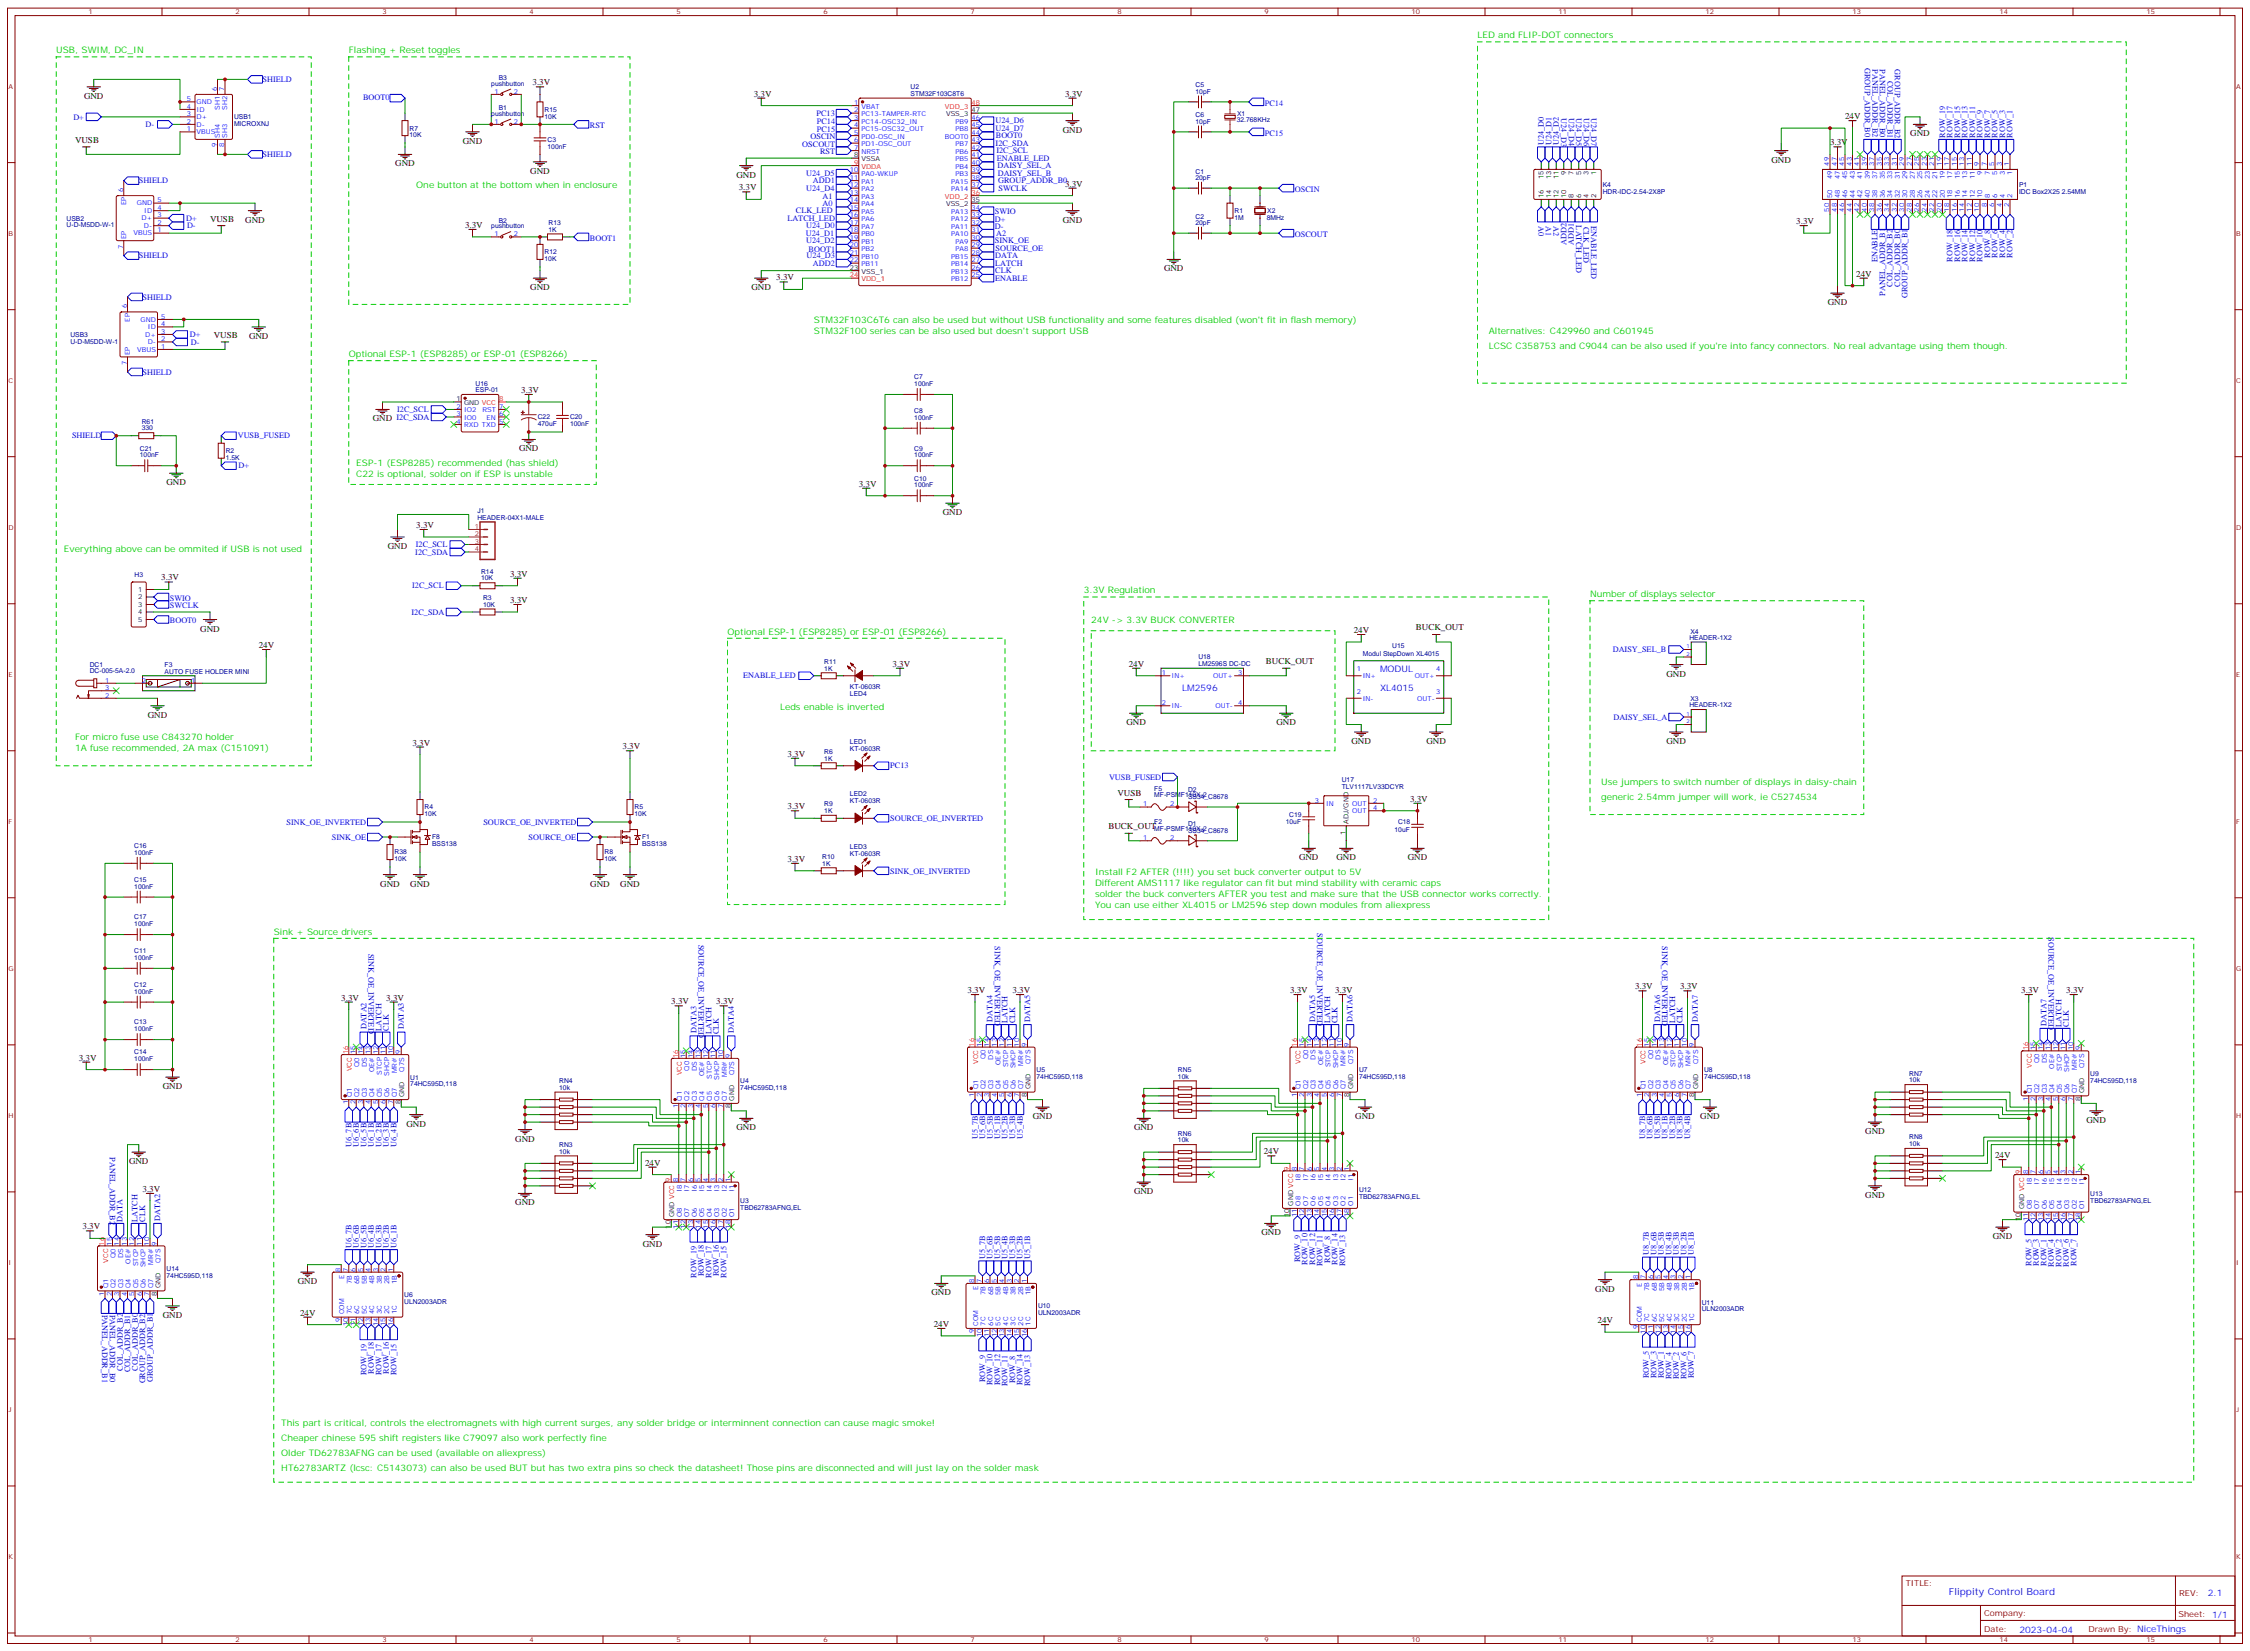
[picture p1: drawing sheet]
<svg xmlns="http://www.w3.org/2000/svg" width="1058mm" height="776mm" viewBox="0 0 1058 776" stroke-linecap="round" stroke-linejoin="round" font-family="sans-serif">
<defs><g id="words">
<text font-size="4.6" fill="#00f" x="917" y="750">Flippity Control Board</text>
<g font-size="4.2" fill="#0c0">
<text x="695" y="18">LED and FLIP-DOT connectors</text>
<text x="26" y="25">USB, SWIM, DC_IN</text>
<text x="164" y="25">Flashing + Reset toggles</text>
<text x="196" y="88">One button at the bottom when in enclosure</text>
<text x="383" y="152">STM32F103C6T6 can also be used but without USB functionality and some features disabled (won't fit in flash memory)</text>
<text x="383" y="157">STM32F100 series can be also used but doesn't support USB</text>
<text x="700" y="157">Alternatives: C429960 and C601945</text>
<text x="164" y="168">Optional ESP-1 (ESP8285) or ESP-01 (ESP8266)</text>
<text x="700" y="164">LCSC C358753 and C9044 can be also used if you're into fancy connectors. No real advantage using them though.</text>
<text x="168" y="219">ESP-1 (ESP8285) recommended (has shield)</text>
<text x="168" y="224">C22 is optional, solder on if ESP is unstable</text>
<text x="30" y="260">Everything above can be ommited if USB is not used</text>
<text x="510" y="279">3.3V Regulation</text>
<text x="748" y="281">Number of displays selector</text>
<text x="513" y="293">24V -&gt; 3.3V BUCK CONVERTER</text>
<text x="342" y="298">Optional ESP-1 (ESP8285) or ESP-01 (ESP8266)</text>
<text x="367" y="334">Leds enable is inverted</text>
<text x="35" y="348">For micro fuse use C843270 holder</text>
<text x="35" y="353">1A fuse recommended, 2A max (C151091)</text>
<text x="753" y="369">Use jumpers to switch number of displays in daisy-chain</text>
<text x="753" y="376">generic 2.54mm jumper will work, ie C5274534</text>
<text x="515" y="411">Install F2 AFTER (!!!!) you set buck converter output to 5V</text>
<text x="515" y="417">Different AMS1117 like regulator can fit but mind stability with ceramic caps</text>
<text x="515" y="422">solder the buck converters AFTER you test and make sure that the USB connector works correctly.</text>
<text x="515" y="427">You can use either XL4015 or LM2596 step down modules from aliexpress</text>
<text x="129" y="439">Sink + Source drivers</text>
<text x="132" y="671">This part is critical, controls the electromagnets with high current surges, any solder bridge or interminnent connection can cause magic smoke!</text>
<text x="132" y="678">Cheaper chinese 595 shift registers like C79097 also work perfectly fine</text>
<text x="132" y="685">Older TD62783AFNG can be used (available on aliexpress)</text>
<text x="132" y="692">HT62783ARTZ (lcsc: C5143073) can also be used BUT but has two extra pins so check the datasheet! Those pins are disconnected and will just lay on the solder mask</text>
</g>
<g font-size="4.2">
<text x="250" y="40">3.3V</text>
<text x="40" y="46">GND</text>
<text x="355" y="45">3.3V</text>
<text x="501" y="45">3.3V</text>
<text x="868" y="56">24V</text>
<text x="500" y="62">GND</text>
<text x="899" y="64">GND</text>
<text x="35" y="67">VUSB</text>
<text x="218" y="68">GND</text>
<text x="861" y="68">3.3V</text>
<text x="833" y="76">GND</text>
<text x="186" y="78">GND</text>
<text x="249" y="82">GND</text>
<text x="346" y="84">GND</text>
<text x="347" y="90">3.3V</text>
<text x="501" y="88">3.3V</text>
<text x="99" y="104">VUSB</text>
<text x="115" y="105">GND</text>
<text x="219" y="107">3.3V</text>
<text x="500" y="105">GND</text>
<text x="845" y="105">3.3V</text>
<text x="365" y="132">3.3V</text>
<text x="548" y="128">GND</text>
<text x="873" y="130">24V</text>
<text x="249" y="136">GND</text>
<text x="353" y="136">GND</text>
<text x="860" y="144">GND</text>
<text x="101" y="159">VUSB</text>
<text x="117" y="159">GND</text>
<text x="245" y="185">3.3V</text>
<text x="175" y="198">GND I2C_SDA</text>
<text x="244" y="212">GND</text>
<text x="78" y="228">GND</text>
<text x="404" y="229">3.3V</text>
<text x="443" y="242">GND</text>
<text x="196" y="248">3.3V</text>
<text x="182" y="258">GND</text>
<text x="76" y="273">3.3V</text>
<text x="240" y="271">3.3V</text>
<text x="240" y="284">3.3V</text>
<text x="94" y="297">GND</text>
<text x="637" y="298">24V</text>
<text x="666" y="296">BUCK_OUT</text>
<text x="122" y="305">24V</text>
<text x="420" y="314">3.3V</text>
<text x="531" y="314">24V</text>
<text x="595" y="312">BUCK_OUT</text>
<text x="784" y="318">GND</text>
<text x="69" y="338">GND</text>
<text x="530" y="341">GND</text>
<text x="600" y="341">GND</text>
<text x="194" y="351">3.3V</text>
<text x="293" y="352">3.3V</text>
<text x="636" y="350">GND</text>
<text x="671" y="350">GND</text>
<text x="784" y="350">GND</text>
<text x="370" y="356">3.3V</text>
<text x="526" y="374">VUSB</text>
<text x="663" y="377">3.3V</text>
<text x="370" y="381">3.3V</text>
<text x="521" y="390">BUCK_OUT</text>
<text x="370" y="405">3.3V</text>
<text x="611" y="405">GND</text>
<text x="629" y="405">GND</text>
<text x="662" y="405">GND</text>
<text x="179" y="417">GND</text>
<text x="193" y="417">GND</text>
<text x="278" y="417">GND</text>
<text x="292" y="417">GND</text>
<text x="455" y="467">3.3V</text>
<text x="476" y="467">3.3V</text>
<text x="607" y="467">3.3V</text>
<text x="628" y="467">3.3V</text>
<text x="769" y="465">3.3V</text>
<text x="790" y="465">3.3V</text>
<text x="951" y="467">3.3V</text>
<text x="972" y="467">3.3V</text>
<text x="161" y="471">3.3V</text>
<text x="182" y="471">3.3V</text>
<text x="316" y="472">3.3V</text>
<text x="337" y="472">3.3V</text>
<text x="37" y="499">3.3V</text>
<text x="77" y="512">GND</text>
<text x="486" y="526">GND</text>
<text x="637" y="526">GND</text>
<text x="800" y="526">GND</text>
<text x="191" y="530">GND</text>
<text x="346" y="532">GND</text>
<text x="533" y="532">GND</text>
<text x="877" y="533">GND</text>
<text x="981" y="528">GND</text>
<text x="242" y="537">GND</text>
<text x="594" y="543">24V</text>
<text x="938" y="545">24V</text>
<text x="61" y="547">GND</text>
<text x="303" y="548">24V</text>
<text x="67" y="560">3.3V</text>
<text x="533" y="562">GND</text>
<text x="877" y="563">GND</text>
<text x="242" y="567">GND</text>
<text x="39" y="578">3.3V</text>
<text x="593" y="581">GND</text>
<text x="302" y="586">GND</text>
<text x="937" y="583">GND</text>
<text x="140" y="604">GND</text>
<text x="438" y="609">GND</text>
<text x="750" y="607">GND</text>
<text x="77" y="620">GND</text>
<text x="141" y="619">24V</text>
<text x="439" y="624">24V</text>
<text x="751" y="622">24V</text>
</g>
<g font-size="4.2" fill="#00f">
<text x="649" y="316">MODUL</text>
<text x="556" y="325">LM2596</text>
<text x="649" y="325">XL4015</text>
<text x="1038" y="750">2.1</text>
<text x="950" y="768">2023-04-04</text>
</g>
<g font-size="3.9" fill="#00f">
<text x="877" y="32" transform="rotate(90 877 32)">GROUP_ADDR_B0</text>
<text x="881" y="33" transform="rotate(90 881 33)">PANEL_ADDR_B2</text>
<text x="884" y="33" transform="rotate(90 884 33)">PANEL_ADDR_B0</text>
<text x="891" y="33" transform="rotate(90 891 33)">GROUP_ADDR_B2</text>
<text x="123" y="39">SHIELD</text>
<text x="888" y="38" transform="rotate(90 888 38)">COL_ADDR_B1</text>
<text x="171" y="47">BOOT0</text>
<text x="595" y="50">PC14</text>
<text x="34" y="56">D+</text>
<text x="68" y="60">D-</text>
<text x="384" y="54">PC13</text>
<text x="384" y="58">PC14</text>
<text x="468" y="58">U24_D6</text>
<text x="734" y="56" transform="rotate(90 734 56)">U24_D3</text>
<text x="738" y="55" transform="rotate(90 738 55)">U24_D4</text>
<text x="741" y="55" transform="rotate(90 741 55)">U24_D5</text>
<text x="745" y="55" transform="rotate(90 745 55)">U24_D6</text>
<text x="748" y="55" transform="rotate(90 748 55)">U24_D7</text>
<text x="277" y="60">RST</text>
<text x="381" y="66">OSCIN</text>
<text x="384" y="62">PC15</text>
<text x="468" y="62">U24_D7</text>
<text x="468" y="65">BOOT0</text>
<text x="595" y="64">PC15</text>
<text x="915" y="65" transform="rotate(-90 915 65)">ROW_19</text>
<text x="918" y="65" transform="rotate(-90 918 65)">ROW_17</text>
<text x="922" y="65" transform="rotate(-90 922 65)">ROW_15</text>
<text x="926" y="65" transform="rotate(-90 926 65)">ROW_13</text>
<text x="929" y="65" transform="rotate(-90 929 65)">ROW_11</text>
<text x="933" y="65" transform="rotate(-90 933 65)">ROW_9</text>
<text x="936" y="65" transform="rotate(-90 936 65)">ROW_7</text>
<text x="940" y="65" transform="rotate(-90 940 65)">ROW_5</text>
<text x="943" y="65" transform="rotate(-90 943 65)">ROW_3</text>
<text x="947" y="65" transform="rotate(-90 947 65)">ROW_1</text>
<text x="377" y="69">OSCOUT</text>
<text x="468" y="69">I2C_SDA</text>
<text x="726" y="68" transform="rotate(-90 726 68)">U24_D0</text>
<text x="730" y="68" transform="rotate(-90 730 68)">U24_D1</text>
<text x="733" y="68" transform="rotate(-90 733 68)">U24_D2</text>
<text x="123" y="74">SHIELD</text>
<text x="386" y="73">RST</text>
<text x="469" y="72">I2C_SCL</text>
<text x="469" y="76">ENABLE_LED</text>
<text x="379" y="83">U24_D5</text>
<text x="469" y="79">DAISY_SEL_A</text>
<text x="469" y="83">DAISY_SEL_B</text>
<text x="65" y="86">SHIELD</text>
<text x="379" y="90">U24_D4</text>
<text x="382" y="86">ADD1</text>
<text x="469" y="86">GROUP_ADDR_B0</text>
<text x="470" y="90">SWCLK</text>
<text x="387" y="94">A1</text>
<text x="609" y="90">OSCIN</text>
<text x="374" y="100">CLK_LED</text>
<text x="387" y="97">A0</text>
<text x="468" y="101">SWIO</text>
<text x="88" y="104">D+</text>
<text x="88" y="107">D-</text>
<text x="370" y="104">LATCH_LED</text>
<text x="379" y="107">U24_D0</text>
<text x="468" y="104">D+</text>
<text x="468" y="108">D-</text>
<text x="724" y="106" transform="rotate(90 724 106)">A0</text>
<text x="727" y="106" transform="rotate(90 727 106)">A1</text>
<text x="731" y="106" transform="rotate(90 731 106)">A2</text>
<text x="741" y="106" transform="rotate(90 741 106)">LATCH_LED</text>
<text x="745" y="107" transform="rotate(90 745 107)">CLK_LED</text>
<text x="748" y="106" transform="rotate(90 748 106)">ENABLE_LED</text>
<text x="277" y="113">BOOT1</text>
<text x="379" y="111">U24_D1</text>
<text x="469" y="111">A2</text>
<text x="609" y="111">OSCOUT</text>
<text x="379" y="114">U24_D2</text>
<text x="380" y="118">BOOT1</text>
<text x="468" y="114">SINK_OE</text>
<text x="468" y="118">SOURCE_OE</text>
<text x="737" y="115" transform="rotate(-90 737 115)">ADD2</text>
<text x="740" y="115" transform="rotate(-90 740 115)">ADD1</text>
<text x="65" y="121">SHIELD</text>
<text x="379" y="121">U24_D3</text>
<text x="382" y="125">ADD2</text>
<text x="468" y="121">DATA</text>
<text x="468" y="125">LATCH</text>
<text x="883" y="123" transform="rotate(-90 883 123)">ENABLE</text>
<text x="918" y="123" transform="rotate(-90 918 123)">ROW_18</text>
<text x="922" y="123" transform="rotate(-90 922 123)">ROW_16</text>
<text x="926" y="123" transform="rotate(-90 926 123)">ROW_14</text>
<text x="929" y="123" transform="rotate(-90 929 123)">ROW_12</text>
<text x="933" y="123" transform="rotate(-90 933 123)">ROW_10</text>
<text x="936" y="121" transform="rotate(-90 936 121)">ROW_8</text>
<text x="940" y="121" transform="rotate(-90 940 121)">ROW_6</text>
<text x="943" y="121" transform="rotate(-90 943 121)">ROW_4</text>
<text x="947" y="121" transform="rotate(-90 947 121)">ROW_2</text>
<text x="468" y="129">CLK</text>
<text x="468" y="132">ENABLE</text>
<text x="890" y="135" transform="rotate(-90 890 135)">COL_ADDR_B2</text>
<text x="894" y="135" transform="rotate(-90 894 135)">COL_ADDR_B0</text>
<text x="67" y="141">SHIELD</text>
<text x="887" y="139" transform="rotate(-90 887 139)">PANEL_ADDR_B1</text>
<text x="897" y="140" transform="rotate(-90 897 140)">GROUP_ADDR_B1</text>
<text x="89" y="159">D+</text>
<text x="90" y="162">D-</text>
<text x="67" y="176">SHIELD</text>
<text x="187" y="194">I2C_SCL</text>
<text x="34" y="206">SHIELD</text>
<text x="112" y="206">VUSB_FUSED</text>
<text x="112" y="220">D+</text>
<text x="196" y="257">I2C_SCL</text>
<text x="195" y="261">I2C_SDA</text>
<text x="194" y="277">I2C_SCL</text>
<text x="80" y="286">SWCLK</text>
<text x="80" y="283">SWIO</text>
<text x="80" y="293">BOOT0</text>
<text x="194" y="289">I2C_SDA</text>
<text x="759" y="307">DAISY_SEL_B</text>
<text x="350" y="319">ENABLE_LED</text>
<text x="759" y="338">DAISY_SEL_A</text>
<text x="419" y="361">PC13</text>
<text x="522" y="367">VUSB_FUSED</text>
<text x="135" y="388">SINK_OE_INVERTED</text>
<text x="227" y="388">SOURCE_OE_INVERTED</text>
<text x="419" y="386">SOURCE_OE_INVERTED</text>
<text x="156" y="395">SINK_OE</text>
<text x="249" y="395">SOURCE_OE</text>
<text x="419" y="411">SINK_OE_INVERTED</text>
<text x="620" y="439" transform="rotate(90 620 439)">SOURCE_OE_INVERTED</text>
<text x="964" y="441" transform="rotate(90 964 441)">SOURCE_OE_INVERTED</text>
<text x="173" y="449" transform="rotate(90 173 449)">SINK_OE_INVERTED</text>
<text x="329" y="444" transform="rotate(90 329 444)">SOURCE_OE_INVERTED</text>
<text x="468" y="445" transform="rotate(90 468 445)">SINK_OE_INVERTED</text>
<text x="782" y="445" transform="rotate(90 782 445)">SINK_OE_INVERTED</text>
<text x="172" y="484" transform="rotate(-90 172 484)">DATA2</text>
<text x="179" y="485" transform="rotate(-90 179 485)">LATCH</text>
<text x="183" y="485" transform="rotate(-90 183 485)">CLK</text>
<text x="190" y="484" transform="rotate(-90 190 484)">DATA3</text>
<text x="328" y="486" transform="rotate(-90 328 486)">DATA3</text>
<text x="345" y="486" transform="rotate(-90 345 486)">DATA4</text>
<text x="467" y="481" transform="rotate(-90 467 481)">DATA4</text>
<text x="474" y="481" transform="rotate(-90 474 481)">LATCH</text>
<text x="478" y="481" transform="rotate(-90 478 481)">CLK</text>
<text x="485" y="481" transform="rotate(-90 485 481)">DATA5</text>
<text x="619" y="481" transform="rotate(-90 619 481)">DATA5</text>
<text x="626" y="481" transform="rotate(-90 626 481)">LATCH</text>
<text x="629" y="481" transform="rotate(-90 629 481)">CLK</text>
<text x="636" y="481" transform="rotate(-90 636 481)">DATA6</text>
<text x="781" y="481" transform="rotate(-90 781 481)">DATA6</text>
<text x="788" y="481" transform="rotate(-90 788 481)">LATCH</text>
<text x="791" y="481" transform="rotate(-90 791 481)">CLK</text>
<text x="799" y="481" transform="rotate(-90 799 481)">DATA7</text>
<text x="963" y="482" transform="rotate(-90 963 482)">DATA7</text>
<text x="970" y="483" transform="rotate(-90 970 483)">LATCH</text>
<text x="973" y="483" transform="rotate(-90 973 483)">CLK</text>
<text x="335" y="486" transform="rotate(-90 335 486)">LATCH</text>
<text x="338" y="486" transform="rotate(-90 338 486)">CLK</text>
<text x="165" y="539" transform="rotate(-90 165 539)">U6_7B</text>
<text x="169" y="539" transform="rotate(-90 169 539)">U6_6B</text>
<text x="172" y="539" transform="rotate(-90 172 539)">U6_5B</text>
<text x="176" y="539" transform="rotate(-90 176 539)">U6_1B</text>
<text x="179" y="539" transform="rotate(-90 179 539)">U6_2B</text>
<text x="183" y="539" transform="rotate(-90 183 539)">U6_3B</text>
<text x="186" y="539" transform="rotate(-90 186 539)">U6_4B</text>
<text x="460" y="536" transform="rotate(-90 460 536)">U5_7B</text>
<text x="463" y="536" transform="rotate(-90 463 536)">U5_6B</text>
<text x="467" y="536" transform="rotate(-90 467 536)">U5_5B</text>
<text x="470" y="536" transform="rotate(-90 470 536)">U5_1B</text>
<text x="474" y="536" transform="rotate(-90 474 536)">U5_2B</text>
<text x="478" y="536" transform="rotate(-90 478 536)">U5_3B</text>
<text x="481" y="536" transform="rotate(-90 481 536)">U5_4B</text>
<text x="774" y="536" transform="rotate(-90 774 536)">U8_7B</text>
<text x="777" y="536" transform="rotate(-90 777 536)">U8_6B</text>
<text x="781" y="536" transform="rotate(-90 781 536)">U8_5B</text>
<text x="784" y="536" transform="rotate(-90 784 536)">U8_1B</text>
<text x="788" y="536" transform="rotate(-90 788 536)">U8_2B</text>
<text x="791" y="536" transform="rotate(-90 791 536)">U8_3B</text>
<text x="795" y="536" transform="rotate(-90 795 536)">U8_4B</text>
<text x="52" y="544" transform="rotate(90 52 544)">PANEL_ADDR_B2</text>
<text x="58" y="575" transform="rotate(-90 58 575)">DATA</text>
<text x="65" y="575" transform="rotate(-90 65 575)">LATCH</text>
<text x="68" y="575" transform="rotate(-90 68 575)">CLK</text>
<text x="75" y="574" transform="rotate(-90 75 574)">DATA2</text>
<text x="165" y="587" transform="rotate(-90 165 587)">U6_7B</text>
<text x="169" y="587" transform="rotate(-90 169 587)">U6_6B</text>
<text x="172" y="587" transform="rotate(-90 172 587)">U6_5B</text>
<text x="176" y="587" transform="rotate(-90 176 587)">U6_4B</text>
<text x="179" y="587" transform="rotate(-90 179 587)">U6_3B</text>
<text x="183" y="587" transform="rotate(-90 183 587)">U6_2B</text>
<text x="186" y="587" transform="rotate(-90 186 587)">U6_1B</text>
<text x="463" y="592" transform="rotate(-90 463 592)">U5_7B</text>
<text x="467" y="592" transform="rotate(-90 467 592)">U5_6B</text>
<text x="470" y="592" transform="rotate(-90 470 592)">U5_5B</text>
<text x="474" y="592" transform="rotate(-90 474 592)">U5_4B</text>
<text x="477" y="592" transform="rotate(-90 477 592)">U5_3B</text>
<text x="481" y="592" transform="rotate(-90 481 592)">U5_2B</text>
<text x="485" y="592" transform="rotate(-90 485 592)">U5_1B</text>
<text x="612" y="594" transform="rotate(-90 612 594)">ROW_9</text>
<text x="626" y="594" transform="rotate(-90 626 594)">ROW_8</text>
<text x="776" y="590" transform="rotate(-90 776 590)">U8_7B</text>
<text x="779" y="590" transform="rotate(-90 779 590)">U8_6B</text>
<text x="783" y="590" transform="rotate(-90 783 590)">U8_5B</text>
<text x="786" y="590" transform="rotate(-90 786 590)">U8_4B</text>
<text x="790" y="590" transform="rotate(-90 790 590)">U8_3B</text>
<text x="793" y="590" transform="rotate(-90 793 590)">U8_2B</text>
<text x="797" y="590" transform="rotate(-90 797 590)">U8_1B</text>
<text x="615" y="595" transform="rotate(-90 615 595)">ROW_10</text>
<text x="619" y="595" transform="rotate(-90 619 595)">ROW_12</text>
<text x="622" y="596" transform="rotate(-90 622 596)">ROW_11</text>
<text x="629" y="595" transform="rotate(-90 629 595)">ROW_14</text>
<text x="633" y="596" transform="rotate(-90 633 596)">ROW_13</text>
<text x="956" y="595" transform="rotate(-90 956 595)">ROW_5</text>
<text x="959" y="595" transform="rotate(-90 959 595)">ROW_3</text>
<text x="963" y="595" transform="rotate(-90 963 595)">ROW_1</text>
<text x="966" y="596" transform="rotate(-90 966 596)">ROW_4</text>
<text x="970" y="596" transform="rotate(-90 970 596)">ROW_2</text>
<text x="973" y="596" transform="rotate(-90 973 596)">ROW_6</text>
<text x="977" y="595" transform="rotate(-90 977 595)">ROW_7</text>
<text x="328" y="601" transform="rotate(-90 328 601)">ROW_19</text>
<text x="331" y="600" transform="rotate(-90 331 600)">ROW_18</text>
<text x="335" y="601" transform="rotate(-90 335 601)">ROW_17</text>
<text x="338" y="600" transform="rotate(-90 338 600)">ROW_16</text>
<text x="342" y="601" transform="rotate(-90 342 601)">ROW_15</text>
<text x="48" y="618" transform="rotate(90 48 618)">PANEL_ADDR_B1</text>
<text x="52" y="618" transform="rotate(90 52 618)">PANEL_ADDR_B0</text>
<text x="58" y="645" transform="rotate(-90 58 645)">COL_ADDR_B2</text>
<text x="61" y="645" transform="rotate(-90 61 645)">COL_ADDR_B1</text>
<text x="65" y="645" transform="rotate(-90 65 645)">COL_ADDR_B0</text>
<text x="172" y="647" transform="rotate(-90 172 647)">ROW_19</text>
<text x="176" y="646" transform="rotate(-90 176 646)">ROW_18</text>
<text x="179" y="647" transform="rotate(-90 179 647)">ROW_17</text>
<text x="183" y="646" transform="rotate(-90 183 646)">ROW_16</text>
<text x="186" y="647" transform="rotate(-90 186 647)">ROW_15</text>
<text x="68" y="651" transform="rotate(-90 68 651)">GROUP_ADDR_B2</text>
<text x="72" y="650" transform="rotate(-90 72 650)">GROUP_ADDR_B1</text>
<text x="463" y="650" transform="rotate(-90 463 650)">ROW_9</text>
<text x="467" y="651" transform="rotate(-90 467 651)">ROW_10</text>
<text x="470" y="651" transform="rotate(-90 470 651)">ROW_12</text>
<text x="474" y="652" transform="rotate(-90 474 652)">ROW_11</text>
<text x="477" y="650" transform="rotate(-90 477 650)">ROW_8</text>
<text x="481" y="651" transform="rotate(-90 481 651)">ROW_14</text>
<text x="485" y="652" transform="rotate(-90 485 652)">ROW_13</text>
<text x="776" y="648" transform="rotate(-90 776 648)">ROW_5</text>
<text x="779" y="648" transform="rotate(-90 779 648)">ROW_3</text>
<text x="783" y="648" transform="rotate(-90 783 648)">ROW_1</text>
<text x="786" y="649" transform="rotate(-90 786 649)">ROW_4</text>
<text x="790" y="649" transform="rotate(-90 790 649)">ROW_2</text>
<text x="793" y="649" transform="rotate(-90 793 649)">ROW_6</text>
<text x="797" y="648" transform="rotate(-90 797 648)">ROW_7</text>
</g>
<g font-size="3.9" fill="#800">
<text x="896" y="746">TITLE:</text>
<text x="1025" y="750">REV:</text>
<text x="933" y="760">Company:</text>
<text x="1025" y="761">Sheet: 1/1</text>
<text x="933" y="768">Date:</text>
<text x="982" y="768">Drawn By: NiceThings</text>
</g>
<g font-size="3.2" fill="#800">
<text x="42" y="7">1</text>
<text x="111" y="7">2</text>
<text x="180" y="7">3</text>
<text x="249" y="7">4</text>
<text x="318" y="7">5</text>
<text x="387" y="7">6</text>
<text x="456" y="7">7</text>
<text x="526" y="7">8</text>
<text x="595" y="7">9</text>
<text x="664" y="7">10</text>
<text x="733" y="7">11</text>
<text x="802" y="7">12</text>
<text x="871" y="7">13</text>
<text x="941" y="7">14</text>
<text x="1010" y="7">15</text>
<text x="4" y="42">A</text>
<text x="1052" y="42">A</text>
<text x="4" y="111">B</text>
<text x="1052" y="111">B</text>
<text x="4" y="180">C</text>
<text x="1052" y="180">C</text>
<text x="4" y="249">D</text>
<text x="1052" y="249">D</text>
<text x="4" y="318">E</text>
<text x="1052" y="318">E</text>
<text x="4" y="388">F</text>
<text x="1052" y="388">F</text>
<text x="4" y="457">G</text>
<text x="1052" y="457">G</text>
<text x="4" y="526">H</text>
<text x="1052" y="526">H</text>
<text x="4" y="595">I</text>
<text x="1052" y="595">I</text>
<text x="4" y="664">J</text>
<text x="1052" y="664">J</text>
<text x="4" y="733">K</text>
<text x="1052" y="733">K</text>
<text x="42" y="772">1</text>
<text x="111" y="772">2</text>
<text x="180" y="772">3</text>
<text x="249" y="772">4</text>
<text x="318" y="772">5</text>
<text x="387" y="772">6</text>
<text x="456" y="772">7</text>
<text x="526" y="772">8</text>
<text x="595" y="772">9</text>
<text x="664" y="772">10</text>
<text x="733" y="772">11</text>
<text x="802" y="772">12</text>
<text x="871" y="772">13</text>
<text x="941" y="772">14</text>
<text x="1010" y="772">15</text>
</g>
<g font-size="3.2" fill="#000080">
<text x="231" y="40">pushbutton</text>
<text x="235" y="38">B3</text>
<text x="428" y="42">U2</text>
<text x="562" y="41">C5</text>
<text x="428" y="45">STM32F103C8T6</text>
<text x="562" y="44">10pF</text>
<text x="235" y="52">B1</text>
<text x="256" y="53">R15</text>
<text x="110" y="59">MICROXNJ</text>
<text x="110" y="56">USB1</text>
<text x="231" y="54">pushbutton</text>
<text x="256" y="56">10K</text>
<text x="562" y="58">10pF</text>
<text x="562" y="55">C6</text>
<text x="582" y="57">32.768KHz</text>
<text x="582" y="54">X1</text>
<text x="193" y="65">10K</text>
<text x="193" y="61">R7</text>
<text x="258" y="70">100nF</text>
<text x="258" y="67">C3</text>
<text x="562" y="82">C1</text>
<text x="562" y="85">20pF</text>
<text x="754" y="88">K4</text>
<text x="950" y="88">P1</text>
<text x="754" y="91">HDR-IDC-2.54-2X8P</text>
<text x="950" y="91">IDC Box2X25 2.54MM</text>
<text x="581" y="100">R1</text>
<text x="596" y="100">X2</text>
<text x="31" y="107">U-D-M5DD-W-1</text>
<text x="31" y="104">USB2</text>
<text x="231" y="107">pushbutton</text>
<text x="235" y="105">B2</text>
<text x="258" y="106">R13</text>
<text x="562" y="106">20pF</text>
<text x="562" y="103">C2</text>
<text x="581" y="103">1M</text>
<text x="596" y="103">8MHz</text>
<text x="258" y="109">1K</text>
<text x="256" y="120">R12</text>
<text x="256" y="123">10K</text>
<text x="33" y="162">U-D-M5DD-W-1</text>
<text x="33" y="158">USB3</text>
<text x="430" y="178">C7</text>
<text x="224" y="184">ESP-01</text>
<text x="224" y="181">U16</text>
<text x="430" y="182">100nF</text>
<text x="253" y="197">C22</text>
<text x="268" y="197">C20</text>
<text x="430" y="197">100nF</text>
<text x="430" y="194">C8</text>
<text x="67" y="202">330</text>
<text x="67" y="199">R61</text>
<text x="253" y="200">470uF</text>
<text x="268" y="200">100nF</text>
<text x="66" y="215">100nF</text>
<text x="66" y="212">C21</text>
<text x="106" y="213">R2</text>
<text x="430" y="215">100nF</text>
<text x="430" y="212">C9</text>
<text x="106" y="216">1.5K</text>
<text x="430" y="226">C10</text>
<text x="430" y="229">100nF</text>
<text x="225" y="244">HEADER-04X1-MALE</text>
<text x="225" y="241">J1</text>
<text x="226" y="270">R14</text>
<text x="63" y="271">H3</text>
<text x="226" y="273">10K</text>
<text x="227" y="285">10K</text>
<text x="227" y="282">R3</text>
<text x="795" y="298">X4</text>
<text x="655" y="305">U15</text>
<text x="795" y="301">HEADER-1X2</text>
<text x="564" y="310">U18</text>
<text x="641" y="308">Modul StepDown XL4015</text>
<text x="42" y="317">DC-005-5A-2.0</text>
<text x="42" y="314">DC1</text>
<text x="77" y="317">AUTO FUSE HOLDER MINI</text>
<text x="77" y="314">F3</text>
<text x="388" y="315">1K</text>
<text x="388" y="312">R11</text>
<text x="564" y="313">LM2596S DC-DC</text>
<text x="400" y="324">KT-0603R</text>
<text x="400" y="327">LED4</text>
<text x="795" y="330">X3</text>
<text x="795" y="333">HEADER-1X2</text>
<text x="400" y="353">KT-0603R</text>
<text x="400" y="350">LED1</text>
<text x="388" y="358">1K</text>
<text x="388" y="354">R6</text>
<text x="543" y="372">F5</text>
<text x="631" y="371">TLV1117LV33DCYR</text>
<text x="631" y="368">U17</text>
<text x="400" y="378">KT-0603R</text>
<text x="400" y="375">LED2</text>
<text x="543" y="375">MF-PSMF110X-2</text>
<text x="559" y="376">SS34_C8678</text>
<text x="559" y="372">D2</text>
<text x="200" y="384">10K</text>
<text x="200" y="381">R4</text>
<text x="298" y="384">10K</text>
<text x="298" y="381">R5</text>
<text x="388" y="382">1K</text>
<text x="388" y="379">R9</text>
<text x="543" y="388">F2</text>
<text x="559" y="388">D1</text>
<text x="605" y="388">10uF</text>
<text x="606" y="384">C19</text>
<text x="658" y="388">C18</text>
<text x="203" y="395">F8</text>
<text x="302" y="395">F1</text>
<text x="543" y="391">MF-PSMF110X-2</text>
<text x="559" y="392">SS34_C8678</text>
<text x="656" y="391">10uF</text>
<text x="63" y="399">C16</text>
<text x="186" y="402">R38</text>
<text x="203" y="398">BSS138</text>
<text x="284" y="402">R8</text>
<text x="302" y="398">BSS138</text>
<text x="400" y="399">LED3</text>
<text x="63" y="402">100nF</text>
<text x="186" y="405">10K</text>
<text x="284" y="405">10K</text>
<text x="387" y="407">1K</text>
<text x="387" y="404">R10</text>
<text x="400" y="402">KT-0603R</text>
<text x="63" y="418">100nF</text>
<text x="63" y="415">C15</text>
<text x="63" y="436">100nF</text>
<text x="63" y="432">C17</text>
<text x="63" y="448">C11</text>
<text x="63" y="451">100nF</text>
<text x="63" y="467">100nF</text>
<text x="63" y="464">C12</text>
<text x="63" y="485">100nF</text>
<text x="63" y="482">C13</text>
<text x="63" y="496">C14</text>
<text x="63" y="499">100nF</text>
<text x="193" y="508">U1</text>
<text x="263" y="509">RN4</text>
<text x="348" y="509">U4</text>
<text x="488" y="507">74HC595D,118</text>
<text x="488" y="504">U5</text>
<text x="554" y="507">10k</text>
<text x="554" y="504">RN5</text>
<text x="639" y="507">74HC595D,118</text>
<text x="639" y="504">U7</text>
<text x="802" y="507">74HC595D,118</text>
<text x="802" y="504">U8</text>
<text x="898" y="509">10k</text>
<text x="898" y="506">RN7</text>
<text x="983" y="509">74HC595D,118</text>
<text x="983" y="506">U9</text>
<text x="193" y="511">74HC595D,118</text>
<text x="263" y="513">10k</text>
<text x="348" y="513">74HC595D,118</text>
<text x="263" y="539">RN3</text>
<text x="554" y="537">10k</text>
<text x="554" y="534">RN6</text>
<text x="898" y="539">10k</text>
<text x="898" y="536">RN8</text>
<text x="263" y="543">10k</text>
<text x="639" y="564">TBD62783AFNG,EL</text>
<text x="639" y="561">U12</text>
<text x="983" y="562">U13</text>
<text x="348" y="569">TBD62783AFNG,EL</text>
<text x="348" y="566">U3</text>
<text x="983" y="566">TBD62783AFNG,EL</text>
<text x="78" y="598">U14</text>
<text x="78" y="601">74HC595D,118</text>
<text x="190" y="610">U6</text>
<text x="190" y="613">ULN2003ADR</text>
<text x="488" y="615">U10</text>
<text x="800" y="617">ULN2003ADR</text>
<text x="800" y="614">U11</text>
<text x="488" y="618">ULN2003ADR</text>
</g>
<g font-size="3.2" fill="#00f">
<text x="88" y="48">5</text>
<text x="102" y="43" transform="rotate(-90 102 43)">6</text>
<text x="105" y="43" transform="rotate(-90 105 43)">7</text>
<text x="233" y="44">1</text>
<text x="242" y="44">2</text>
<text x="88" y="51">4</text>
<text x="92" y="49">GND</text>
<text x="92" y="52">ID</text>
<text x="103" y="52" transform="rotate(-90 103 52)">SH1</text>
<text x="107" y="52" transform="rotate(-90 107 52)">SH2</text>
<text x="402" y="49">1</text>
<text x="402" y="53">2</text>
<text x="405" y="51">VBAT</text>
<text x="88" y="55">3</text>
<text x="88" y="58">2</text>
<text x="92" y="56">D+</text>
<text x="92" y="60">D-</text>
<text x="233" y="58">1</text>
<text x="242" y="58">2</text>
<text x="402" y="56">3</text>
<text x="402" y="60">4</text>
<text x="405" y="55">PC13-TAMPER-RTC</text>
<text x="405" y="58">PC14-OSC32_IN</text>
<text x="449" y="58">PB9</text>
<text x="457" y="60">45</text>
<text x="457" y="56">46</text>
<text x="88" y="62">1</text>
<text x="92" y="63">VBUS</text>
<text x="103" y="65" transform="rotate(-90 103 65)">SH4</text>
<text x="107" y="65" transform="rotate(-90 107 65)">SH3</text>
<text x="402" y="63">5</text>
<text x="405" y="62">PC15-OSC32_OUT</text>
<text x="405" y="65">PD0-OSC_IN</text>
<text x="444" y="65">BOOT0</text>
<text x="449" y="62">PB8</text>
<text x="457" y="63">44</text>
<text x="102" y="69" transform="rotate(-90 102 69)">9</text>
<text x="105" y="69" transform="rotate(-90 105 69)">8</text>
<text x="402" y="67">6</text>
<text x="402" y="70">7</text>
<text x="405" y="69">PD1-OSC_OUT</text>
<text x="449" y="69">PB7</text>
<text x="457" y="70">42</text>
<text x="457" y="67">43</text>
<text x="405" y="72">NRST</text>
<text x="449" y="76">PB5</text>
<text x="449" y="72">PB6</text>
<text x="457" y="78">40</text>
<text x="457" y="74">41</text>
<text x="860" y="78" transform="rotate(-90 860 78)">49</text>
<text x="864" y="78" transform="rotate(-90 864 78)">47</text>
<text x="867" y="78" transform="rotate(-90 867 78)">45</text>
<text x="871" y="78" transform="rotate(-90 871 78)">43</text>
<text x="875" y="78" transform="rotate(-90 875 78)">41</text>
<text x="878" y="78" transform="rotate(-90 878 78)">39</text>
<text x="882" y="78" transform="rotate(-90 882 78)">37</text>
<text x="885" y="78" transform="rotate(-90 885 78)">35</text>
<text x="889" y="78" transform="rotate(-90 889 78)">33</text>
<text x="892" y="78" transform="rotate(-90 892 78)">31</text>
<text x="896" y="78" transform="rotate(-90 896 78)">29</text>
<text x="899" y="78" transform="rotate(-90 899 78)">27</text>
<text x="903" y="78" transform="rotate(-90 903 78)">25</text>
<text x="906" y="78" transform="rotate(-90 906 78)">23</text>
<text x="910" y="78" transform="rotate(-90 910 78)">21</text>
<text x="913" y="78" transform="rotate(-90 913 78)">19</text>
<text x="917" y="78" transform="rotate(-90 917 78)">17</text>
<text x="920" y="78" transform="rotate(-90 920 78)">15</text>
<text x="924" y="78" transform="rotate(-90 924 78)">13</text>
<text x="927" y="78" transform="rotate(-90 927 78)">11</text>
<text x="931" y="78" transform="rotate(-90 931 78)">9</text>
<text x="935" y="78" transform="rotate(-90 935 78)">7</text>
<text x="938" y="78" transform="rotate(-90 938 78)">5</text>
<text x="942" y="78" transform="rotate(-90 942 78)">3</text>
<text x="945" y="78" transform="rotate(-90 945 78)">1</text>
<text x="400" y="81">10</text>
<text x="405" y="83">PA0-WKUP</text>
<text x="449" y="83">PB3</text>
<text x="449" y="79">PB4</text>
<text x="457" y="81">39</text>
<text x="932" y="82" transform="rotate(-90 932 82)">9</text>
<text x="936" y="82" transform="rotate(-90 936 82)">7</text>
<text x="939" y="82" transform="rotate(-90 939 82)">5</text>
<text x="943" y="82" transform="rotate(-90 943 82)">3</text>
<text x="947" y="82" transform="rotate(-90 947 82)">1</text>
<text x="400" y="85">11</text>
<text x="400" y="88">12</text>
<text x="405" y="86">PA1</text>
<text x="405" y="90">PA2</text>
<text x="447" y="90">PA14</text>
<text x="447" y="86">PA15</text>
<text x="457" y="88">37</text>
<text x="457" y="85">38</text>
<text x="862" y="84" transform="rotate(-90 862 84)">49</text>
<text x="865" y="84" transform="rotate(-90 865 84)">47</text>
<text x="869" y="84" transform="rotate(-90 869 84)">45</text>
<text x="872" y="84" transform="rotate(-90 872 84)">43</text>
<text x="876" y="84" transform="rotate(-90 876 84)">41</text>
<text x="879" y="84" transform="rotate(-90 879 84)">39</text>
<text x="883" y="84" transform="rotate(-90 883 84)">37</text>
<text x="887" y="84" transform="rotate(-90 887 84)">35</text>
<text x="890" y="84" transform="rotate(-90 890 84)">33</text>
<text x="894" y="84" transform="rotate(-90 894 84)">31</text>
<text x="897" y="84" transform="rotate(-90 897 84)">29</text>
<text x="901" y="84" transform="rotate(-90 901 84)">27</text>
<text x="904" y="84" transform="rotate(-90 904 84)">25</text>
<text x="908" y="84" transform="rotate(-90 908 84)">23</text>
<text x="911" y="84" transform="rotate(-90 911 84)">21</text>
<text x="915" y="84" transform="rotate(-90 915 84)">19</text>
<text x="918" y="84" transform="rotate(-90 918 84)">17</text>
<text x="922" y="84" transform="rotate(-90 922 84)">15</text>
<text x="925" y="84" transform="rotate(-90 925 84)">13</text>
<text x="929" y="84" transform="rotate(-90 929 84)">11</text>
<text x="58" y="90" transform="rotate(-90 58 90)">6</text>
<text x="74" y="95">5</text>
<text x="400" y="92">13</text>
<text x="400" y="95">14</text>
<text x="405" y="93">PA3</text>
<text x="862" y="93" transform="rotate(-90 862 93)">50</text>
<text x="865" y="93" transform="rotate(-90 865 93)">48</text>
<text x="869" y="93" transform="rotate(-90 869 93)">46</text>
<text x="872" y="93" transform="rotate(-90 872 93)">44</text>
<text x="876" y="93" transform="rotate(-90 876 93)">42</text>
<text x="879" y="93" transform="rotate(-90 879 93)">40</text>
<text x="883" y="93" transform="rotate(-90 883 93)">38</text>
<text x="887" y="93" transform="rotate(-90 887 93)">36</text>
<text x="890" y="93" transform="rotate(-90 890 93)">34</text>
<text x="894" y="93" transform="rotate(-90 894 93)">32</text>
<text x="897" y="93" transform="rotate(-90 897 93)">30</text>
<text x="901" y="93" transform="rotate(-90 901 93)">28</text>
<text x="904" y="93" transform="rotate(-90 904 93)">26</text>
<text x="908" y="93" transform="rotate(-90 908 93)">24</text>
<text x="911" y="93" transform="rotate(-90 911 93)">22</text>
<text x="915" y="93" transform="rotate(-90 915 93)">20</text>
<text x="918" y="93" transform="rotate(-90 918 93)">18</text>
<text x="922" y="93" transform="rotate(-90 922 93)">16</text>
<text x="925" y="93" transform="rotate(-90 925 93)">14</text>
<text x="929" y="93" transform="rotate(-90 929 93)">12</text>
<text x="932" y="93" transform="rotate(-90 932 93)">10</text>
<text x="936" y="93" transform="rotate(-90 936 93)">8</text>
<text x="939" y="93" transform="rotate(-90 939 93)">6</text>
<text x="943" y="93" transform="rotate(-90 943 93)">4</text>
<text x="947" y="93" transform="rotate(-90 947 93)">2</text>
<text x="59" y="97" transform="rotate(-90 59 97)">EP</text>
<text x="64" y="97">GND</text>
<text x="68" y="100">ID</text>
<text x="74" y="99">4</text>
<text x="400" y="99">15</text>
<text x="405" y="97">PA4</text>
<text x="405" y="100">PA5</text>
<text x="447" y="100">PA13</text>
<text x="457" y="99">34</text>
<text x="860" y="100" transform="rotate(-90 860 100)">50</text>
<text x="864" y="100" transform="rotate(-90 864 100)">48</text>
<text x="867" y="100" transform="rotate(-90 867 100)">46</text>
<text x="871" y="100" transform="rotate(-90 871 100)">44</text>
<text x="875" y="100" transform="rotate(-90 875 100)">42</text>
<text x="878" y="100" transform="rotate(-90 878 100)">40</text>
<text x="882" y="100" transform="rotate(-90 882 100)">38</text>
<text x="885" y="100" transform="rotate(-90 885 100)">36</text>
<text x="889" y="100" transform="rotate(-90 889 100)">34</text>
<text x="892" y="100" transform="rotate(-90 892 100)">32</text>
<text x="896" y="100" transform="rotate(-90 896 100)">30</text>
<text x="899" y="100" transform="rotate(-90 899 100)">28</text>
<text x="903" y="100" transform="rotate(-90 903 100)">26</text>
<text x="906" y="100" transform="rotate(-90 906 100)">24</text>
<text x="910" y="100" transform="rotate(-90 910 100)">22</text>
<text x="913" y="100" transform="rotate(-90 913 100)">20</text>
<text x="917" y="100" transform="rotate(-90 917 100)">18</text>
<text x="920" y="100" transform="rotate(-90 920 100)">16</text>
<text x="924" y="100" transform="rotate(-90 924 100)">14</text>
<text x="927" y="100" transform="rotate(-90 927 100)">12</text>
<text x="931" y="100" transform="rotate(-90 931 100)">10</text>
<text x="935" y="98" transform="rotate(-90 935 98)">8</text>
<text x="938" y="98" transform="rotate(-90 938 98)">6</text>
<text x="942" y="98" transform="rotate(-90 942 98)">4</text>
<text x="945" y="98" transform="rotate(-90 945 98)">2</text>
<text x="67" y="104">D+</text>
<text x="68" y="107">D-</text>
<text x="74" y="106">2</text>
<text x="74" y="102">3</text>
<text x="400" y="102">16</text>
<text x="400" y="106">17</text>
<text x="405" y="104">PA6</text>
<text x="405" y="108">PA7</text>
<text x="447" y="108">PA11</text>
<text x="447" y="104">PA12</text>
<text x="457" y="106">32</text>
<text x="457" y="102">33</text>
<text x="59" y="112" transform="rotate(-90 59 112)">EP</text>
<text x="63" y="111">VBUS</text>
<text x="74" y="109">1</text>
<text x="233" y="111">1</text>
<text x="242" y="111">2</text>
<text x="400" y="109">18</text>
<text x="400" y="113">19</text>
<text x="405" y="111">PB0</text>
<text x="447" y="111">PA10</text>
<text x="457" y="113">30</text>
<text x="457" y="109">31</text>
<text x="58" y="117" transform="rotate(-90 58 117)">7</text>
<text x="400" y="116">20</text>
<text x="400" y="120">21</text>
<text x="405" y="115">PB1</text>
<text x="405" y="118">PB2</text>
<text x="449" y="118">PA8</text>
<text x="449" y="115">PA9</text>
<text x="457" y="120">28</text>
<text x="457" y="116">29</text>
<text x="400" y="123">22</text>
<text x="405" y="122">PB10</text>
<text x="405" y="125">PB11</text>
<text x="447" y="125">PB14</text>
<text x="447" y="122">PB15</text>
<text x="457" y="123">27</text>
<text x="447" y="129">PB13</text>
<text x="457" y="130">25</text>
<text x="457" y="127">26</text>
<text x="447" y="132">PB12</text>
<text x="60" y="145" transform="rotate(-90 60 145)">6</text>
<text x="76" y="150">5</text>
<text x="61" y="151" transform="rotate(-90 61 151)">EP</text>
<text x="66" y="151">GND</text>
<text x="70" y="155">ID</text>
<text x="76" y="153">4</text>
<text x="68" y="158">D+</text>
<text x="69" y="162">D-</text>
<text x="76" y="160">2</text>
<text x="76" y="157">3</text>
<text x="61" y="167" transform="rotate(-90 61 167)">EP</text>
<text x="65" y="165">VBUS</text>
<text x="76" y="164">1</text>
<text x="60" y="172" transform="rotate(-90 60 172)">7</text>
<text x="215" y="196">3</text>
<text x="215" y="192">2</text>
<text x="218" y="197">IO0</text>
<text x="218" y="194">IO2</text>
<text x="227" y="194">RST</text>
<text x="229" y="197">EN</text>
<text x="235" y="192">7</text>
<text x="235" y="196">6</text>
<text x="215" y="199">4</text>
<text x="218" y="201">RXD TXD</text>
<text x="235" y="199">5</text>
<text x="547" y="317">1</text>
<text x="582" y="317">3</text>
<text x="638" y="316">1</text>
<text x="676" y="316">4</text>
<text x="49" y="321">1</text>
<text x="67" y="321">2</text>
<text x="90" y="321">1</text>
<text x="551" y="319">IN+</text>
<text x="571" y="319">OUT+</text>
<text x="641" y="319">IN+</text>
<text x="665" y="319">OUT+</text>
<text x="49" y="328">2</text>
<text x="49" y="324">3</text>
<text x="638" y="326">2</text>
<text x="641" y="329">IN-</text>
<text x="667" y="329">OUT-</text>
<text x="676" y="326">3</text>
<text x="547" y="332">2</text>
<text x="551" y="333">IN-</text>
<text x="572" y="333">OUT-</text>
<text x="582" y="332">4</text>
<text x="619" y="377">3</text>
<text x="646" y="377">2</text>
<text x="538" y="379">1</text>
<text x="550" y="379">2</text>
<text x="624" y="379">IN</text>
<text x="636" y="379">OUT</text>
<text x="636" y="382">OUT</text>
<text x="646" y="381">4</text>
<text x="538" y="395">1</text>
<text x="550" y="395">2</text>
<text x="167" y="496" transform="rotate(-90 167 496)">15</text>
<text x="171" y="496" transform="rotate(-90 171 496)">14</text>
<text x="174" y="496" transform="rotate(-90 174 496)">13</text>
<text x="178" y="496" transform="rotate(-90 178 496)">12</text>
<text x="181" y="496" transform="rotate(-90 181 496)">11</text>
<text x="185" y="496" transform="rotate(-90 185 496)">10</text>
<text x="188" y="496" transform="rotate(-90 188 496)">9</text>
<text x="322" y="498" transform="rotate(-90 322 498)">15</text>
<text x="326" y="498" transform="rotate(-90 326 498)">14</text>
<text x="329" y="498" transform="rotate(-90 329 498)">13</text>
<text x="333" y="498" transform="rotate(-90 333 498)">12</text>
<text x="337" y="498" transform="rotate(-90 337 498)">11</text>
<text x="340" y="498" transform="rotate(-90 340 498)">10</text>
<text x="344" y="498" transform="rotate(-90 344 498)">9</text>
<text x="462" y="492" transform="rotate(-90 462 492)">15</text>
<text x="465" y="492" transform="rotate(-90 465 492)">14</text>
<text x="469" y="492" transform="rotate(-90 469 492)">13</text>
<text x="472" y="492" transform="rotate(-90 472 492)">12</text>
<text x="476" y="492" transform="rotate(-90 476 492)">11</text>
<text x="479" y="492" transform="rotate(-90 479 492)">10</text>
<text x="483" y="492" transform="rotate(-90 483 492)">9</text>
<text x="613" y="492" transform="rotate(-90 613 492)">15</text>
<text x="617" y="492" transform="rotate(-90 617 492)">14</text>
<text x="621" y="492" transform="rotate(-90 621 492)">13</text>
<text x="624" y="492" transform="rotate(-90 624 492)">12</text>
<text x="628" y="492" transform="rotate(-90 628 492)">11</text>
<text x="631" y="492" transform="rotate(-90 631 492)">10</text>
<text x="635" y="492" transform="rotate(-90 635 492)">9</text>
<text x="776" y="492" transform="rotate(-90 776 492)">15</text>
<text x="779" y="492" transform="rotate(-90 779 492)">14</text>
<text x="783" y="492" transform="rotate(-90 783 492)">13</text>
<text x="786" y="492" transform="rotate(-90 786 492)">12</text>
<text x="790" y="492" transform="rotate(-90 790 492)">11</text>
<text x="793" y="492" transform="rotate(-90 793 492)">10</text>
<text x="797" y="492" transform="rotate(-90 797 492)">9</text>
<text x="957" y="494" transform="rotate(-90 957 494)">15</text>
<text x="961" y="494" transform="rotate(-90 961 494)">14</text>
<text x="964" y="494" transform="rotate(-90 964 494)">13</text>
<text x="968" y="494" transform="rotate(-90 968 494)">12</text>
<text x="972" y="494" transform="rotate(-90 972 494)">11</text>
<text x="975" y="494" transform="rotate(-90 975 494)">10</text>
<text x="979" y="494" transform="rotate(-90 979 494)">9</text>
<text x="169" y="502" transform="rotate(-90 169 502)">Q0</text>
<text x="173" y="502" transform="rotate(-90 173 502)">DS</text>
<text x="190" y="504" transform="rotate(-90 190 504)">Q7S</text>
<text x="324" y="504" transform="rotate(-90 324 504)">Q0</text>
<text x="328" y="504" transform="rotate(-90 328 504)">DS</text>
<text x="464" y="498" transform="rotate(-90 464 498)">Q0</text>
<text x="467" y="498" transform="rotate(-90 467 498)">DS</text>
<text x="471" y="501" transform="rotate(-90 471 501)">OE#</text>
<text x="474" y="502" transform="rotate(-90 474 502)">STCP</text>
<text x="478" y="502" transform="rotate(-90 478 502)">SHCP</text>
<text x="481" y="501" transform="rotate(-90 481 501)">MR#</text>
<text x="485" y="500" transform="rotate(-90 485 500)">Q7S</text>
<text x="615" y="498" transform="rotate(-90 615 498)">Q0</text>
<text x="619" y="498" transform="rotate(-90 619 498)">DS</text>
<text x="622" y="501" transform="rotate(-90 622 501)">OE#</text>
<text x="626" y="502" transform="rotate(-90 626 502)">STCP</text>
<text x="629" y="502" transform="rotate(-90 629 502)">SHCP</text>
<text x="633" y="501" transform="rotate(-90 633 501)">MR#</text>
<text x="636" y="500" transform="rotate(-90 636 500)">Q7S</text>
<text x="778" y="498" transform="rotate(-90 778 498)">Q0</text>
<text x="781" y="498" transform="rotate(-90 781 498)">DS</text>
<text x="785" y="501" transform="rotate(-90 785 501)">OE#</text>
<text x="788" y="502" transform="rotate(-90 788 502)">STCP</text>
<text x="792" y="502" transform="rotate(-90 792 502)">SHCP</text>
<text x="795" y="501" transform="rotate(-90 795 501)">MR#</text>
<text x="799" y="500" transform="rotate(-90 799 500)">Q7S</text>
<text x="959" y="500" transform="rotate(-90 959 500)">Q0</text>
<text x="963" y="500" transform="rotate(-90 963 500)">DS</text>
<text x="966" y="503" transform="rotate(-90 966 503)">OE#</text>
<text x="970" y="504" transform="rotate(-90 970 504)">STCP</text>
<text x="977" y="503" transform="rotate(-90 977 503)">MR#</text>
<text x="980" y="502" transform="rotate(-90 980 502)">Q7S</text>
<text x="176" y="504" transform="rotate(-90 176 504)">OE#</text>
<text x="180" y="505" transform="rotate(-90 180 505)">STCP</text>
<text x="183" y="506" transform="rotate(-90 183 506)">SHCP</text>
<text x="187" y="505" transform="rotate(-90 187 505)">MR#</text>
<text x="331" y="506" transform="rotate(-90 331 506)">OE#</text>
<text x="335" y="507" transform="rotate(-90 335 507)">STCP</text>
<text x="338" y="508" transform="rotate(-90 338 508)">SHCP</text>
<text x="342" y="506" transform="rotate(-90 342 506)">MR#</text>
<text x="345" y="506" transform="rotate(-90 345 506)">Q7S</text>
<text x="973" y="504" transform="rotate(-90 973 504)">SHCP</text>
<text x="165" y="516" transform="rotate(-90 165 516)">Q1</text>
<text x="169" y="516" transform="rotate(-90 169 516)">Q2</text>
<text x="173" y="516" transform="rotate(-90 173 516)">Q3</text>
<text x="176" y="516" transform="rotate(-90 176 516)">Q4</text>
<text x="180" y="516" transform="rotate(-90 180 516)">Q5</text>
<text x="183" y="516" transform="rotate(-90 183 516)">Q6</text>
<text x="187" y="516" transform="rotate(-90 187 516)">Q7</text>
<text x="458" y="516" transform="rotate(-90 458 516)">1</text>
<text x="460" y="512" transform="rotate(-90 460 512)">Q1</text>
<text x="462" y="516" transform="rotate(-90 462 516)">2</text>
<text x="464" y="512" transform="rotate(-90 464 512)">Q2</text>
<text x="465" y="516" transform="rotate(-90 465 516)">3</text>
<text x="467" y="512" transform="rotate(-90 467 512)">Q3</text>
<text x="469" y="516" transform="rotate(-90 469 516)">4</text>
<text x="471" y="512" transform="rotate(-90 471 512)">Q4</text>
<text x="472" y="516" transform="rotate(-90 472 516)">5</text>
<text x="474" y="512" transform="rotate(-90 474 512)">Q5</text>
<text x="476" y="516" transform="rotate(-90 476 516)">6</text>
<text x="478" y="512" transform="rotate(-90 478 512)">Q6</text>
<text x="479" y="516" transform="rotate(-90 479 516)">7</text>
<text x="481" y="512" transform="rotate(-90 481 512)">Q7</text>
<text x="610" y="516" transform="rotate(-90 610 516)">1</text>
<text x="612" y="512" transform="rotate(-90 612 512)">Q1</text>
<text x="613" y="516" transform="rotate(-90 613 516)">2</text>
<text x="615" y="512" transform="rotate(-90 615 512)">Q2</text>
<text x="617" y="516" transform="rotate(-90 617 516)">3</text>
<text x="619" y="512" transform="rotate(-90 619 512)">Q3</text>
<text x="621" y="516" transform="rotate(-90 621 516)">4</text>
<text x="622" y="512" transform="rotate(-90 622 512)">Q4</text>
<text x="624" y="516" transform="rotate(-90 624 516)">5</text>
<text x="626" y="512" transform="rotate(-90 626 512)">Q5</text>
<text x="628" y="516" transform="rotate(-90 628 516)">6</text>
<text x="629" y="512" transform="rotate(-90 629 512)">Q6</text>
<text x="631" y="516" transform="rotate(-90 631 516)">7</text>
<text x="633" y="512" transform="rotate(-90 633 512)">Q7</text>
<text x="772" y="516" transform="rotate(-90 772 516)">1</text>
<text x="774" y="512" transform="rotate(-90 774 512)">Q1</text>
<text x="776" y="516" transform="rotate(-90 776 516)">2</text>
<text x="778" y="512" transform="rotate(-90 778 512)">Q2</text>
<text x="779" y="516" transform="rotate(-90 779 516)">3</text>
<text x="781" y="512" transform="rotate(-90 781 512)">Q3</text>
<text x="783" y="516" transform="rotate(-90 783 516)">4</text>
<text x="785" y="512" transform="rotate(-90 785 512)">Q4</text>
<text x="786" y="516" transform="rotate(-90 786 516)">5</text>
<text x="788" y="512" transform="rotate(-90 788 512)">Q5</text>
<text x="790" y="516" transform="rotate(-90 790 516)">6</text>
<text x="792" y="512" transform="rotate(-90 792 512)">Q6</text>
<text x="793" y="516" transform="rotate(-90 793 516)">7</text>
<text x="795" y="512" transform="rotate(-90 795 512)">Q7</text>
<text x="956" y="514" transform="rotate(-90 956 514)">Q1</text>
<text x="959" y="514" transform="rotate(-90 959 514)">Q2</text>
<text x="963" y="514" transform="rotate(-90 963 514)">Q3</text>
<text x="966" y="514" transform="rotate(-90 966 514)">Q4</text>
<text x="970" y="514" transform="rotate(-90 970 514)">Q5</text>
<text x="973" y="514" transform="rotate(-90 973 514)">Q6</text>
<text x="977" y="514" transform="rotate(-90 977 514)">Q7</text>
<text x="164" y="519" transform="rotate(-90 164 519)">1</text>
<text x="167" y="519" transform="rotate(-90 167 519)">2</text>
<text x="171" y="519" transform="rotate(-90 171 519)">3</text>
<text x="174" y="519" transform="rotate(-90 174 519)">4</text>
<text x="178" y="519" transform="rotate(-90 178 519)">5</text>
<text x="181" y="519" transform="rotate(-90 181 519)">6</text>
<text x="185" y="519" transform="rotate(-90 185 519)">7</text>
<text x="319" y="521" transform="rotate(-90 319 521)">1</text>
<text x="321" y="518" transform="rotate(-90 321 518)">Q1</text>
<text x="322" y="521" transform="rotate(-90 322 521)">2</text>
<text x="324" y="518" transform="rotate(-90 324 518)">Q2</text>
<text x="326" y="521" transform="rotate(-90 326 521)">3</text>
<text x="328" y="518" transform="rotate(-90 328 518)">Q3</text>
<text x="329" y="521" transform="rotate(-90 329 521)">4</text>
<text x="331" y="518" transform="rotate(-90 331 518)">Q4</text>
<text x="333" y="521" transform="rotate(-90 333 521)">5</text>
<text x="335" y="518" transform="rotate(-90 335 518)">Q5</text>
<text x="337" y="521" transform="rotate(-90 337 521)">6</text>
<text x="338" y="518" transform="rotate(-90 338 518)">Q6</text>
<text x="340" y="521" transform="rotate(-90 340 521)">7</text>
<text x="342" y="518" transform="rotate(-90 342 518)">Q7</text>
<text x="954" y="518" transform="rotate(-90 954 518)">1</text>
<text x="957" y="518" transform="rotate(-90 957 518)">2</text>
<text x="961" y="518" transform="rotate(-90 961 518)">3</text>
<text x="964" y="518" transform="rotate(-90 964 518)">4</text>
<text x="968" y="518" transform="rotate(-90 968 518)">5</text>
<text x="972" y="518" transform="rotate(-90 972 518)">6</text>
<text x="975" y="518" transform="rotate(-90 975 518)">7</text>
<text x="610" y="550" transform="rotate(-90 610 550)">8</text>
<text x="613" y="550" transform="rotate(-90 613 550)">7</text>
<text x="617" y="550" transform="rotate(-90 617 550)">6</text>
<text x="621" y="550" transform="rotate(-90 621 550)">5</text>
<text x="624" y="550" transform="rotate(-90 624 550)">4</text>
<text x="628" y="550" transform="rotate(-90 628 550)">3</text>
<text x="631" y="550" transform="rotate(-90 631 550)">2</text>
<text x="635" y="550" transform="rotate(-90 635 550)">1</text>
<text x="319" y="556" transform="rotate(-90 319 556)">8</text>
<text x="322" y="556" transform="rotate(-90 322 556)">7</text>
<text x="326" y="556" transform="rotate(-90 326 556)">6</text>
<text x="329" y="556" transform="rotate(-90 329 556)">5</text>
<text x="333" y="556" transform="rotate(-90 333 556)">4</text>
<text x="337" y="556" transform="rotate(-90 337 556)">3</text>
<text x="340" y="556" transform="rotate(-90 340 556)">2</text>
<text x="344" y="556" transform="rotate(-90 344 556)">1</text>
<text x="612" y="555" transform="rotate(-90 612 555)">I8</text>
<text x="615" y="555" transform="rotate(-90 615 555)">I7</text>
<text x="619" y="555" transform="rotate(-90 619 555)">I6</text>
<text x="622" y="555" transform="rotate(-90 622 555)">I5</text>
<text x="626" y="555" transform="rotate(-90 626 555)">I4</text>
<text x="629" y="555" transform="rotate(-90 629 555)">I3</text>
<text x="633" y="555" transform="rotate(-90 633 555)">I2</text>
<text x="636" y="555" transform="rotate(-90 636 555)">I1</text>
<text x="954" y="552" transform="rotate(-90 954 552)">8</text>
<text x="956" y="557" transform="rotate(-90 956 557)">I8</text>
<text x="957" y="552" transform="rotate(-90 957 552)">7</text>
<text x="959" y="557" transform="rotate(-90 959 557)">I7</text>
<text x="961" y="552" transform="rotate(-90 961 552)">6</text>
<text x="963" y="557" transform="rotate(-90 963 557)">I6</text>
<text x="964" y="552" transform="rotate(-90 964 552)">5</text>
<text x="966" y="557" transform="rotate(-90 966 557)">I5</text>
<text x="968" y="552" transform="rotate(-90 968 552)">4</text>
<text x="970" y="557" transform="rotate(-90 970 557)">I4</text>
<text x="972" y="552" transform="rotate(-90 972 552)">3</text>
<text x="973" y="557" transform="rotate(-90 973 557)">I3</text>
<text x="975" y="552" transform="rotate(-90 975 552)">2</text>
<text x="977" y="557" transform="rotate(-90 977 557)">I2</text>
<text x="979" y="552" transform="rotate(-90 979 552)">1</text>
<text x="980" y="557" transform="rotate(-90 980 557)">I1</text>
<text x="321" y="561" transform="rotate(-90 321 561)">I8</text>
<text x="324" y="561" transform="rotate(-90 324 561)">I7</text>
<text x="328" y="561" transform="rotate(-90 328 561)">I6</text>
<text x="331" y="561" transform="rotate(-90 331 561)">I5</text>
<text x="335" y="561" transform="rotate(-90 335 561)">I4</text>
<text x="338" y="561" transform="rotate(-90 338 561)">I3</text>
<text x="342" y="561" transform="rotate(-90 342 561)">I2</text>
<text x="345" y="561" transform="rotate(-90 345 561)">I1</text>
<text x="612" y="567" transform="rotate(-90 612 567)">O8</text>
<text x="615" y="567" transform="rotate(-90 615 567)">O7</text>
<text x="619" y="567" transform="rotate(-90 619 567)">O6</text>
<text x="622" y="567" transform="rotate(-90 622 567)">O5</text>
<text x="626" y="567" transform="rotate(-90 626 567)">O4</text>
<text x="629" y="567" transform="rotate(-90 629 567)">O3</text>
<text x="633" y="567" transform="rotate(-90 633 567)">O2</text>
<text x="636" y="567" transform="rotate(-90 636 567)">O1</text>
<text x="956" y="569" transform="rotate(-90 956 569)">O8</text>
<text x="959" y="569" transform="rotate(-90 959 569)">O7</text>
<text x="963" y="569" transform="rotate(-90 963 569)">O6</text>
<text x="966" y="569" transform="rotate(-90 966 569)">O5</text>
<text x="970" y="569" transform="rotate(-90 970 569)">O4</text>
<text x="973" y="569" transform="rotate(-90 973 569)">O3</text>
<text x="977" y="569" transform="rotate(-90 977 569)">O2</text>
<text x="980" y="569" transform="rotate(-90 980 569)">O1</text>
<text x="321" y="572" transform="rotate(-90 321 572)">O8</text>
<text x="324" y="572" transform="rotate(-90 324 572)">O7</text>
<text x="328" y="572" transform="rotate(-90 328 572)">O6</text>
<text x="331" y="572" transform="rotate(-90 331 572)">O5</text>
<text x="335" y="572" transform="rotate(-90 335 572)">O4</text>
<text x="338" y="572" transform="rotate(-90 338 572)">O3</text>
<text x="342" y="572" transform="rotate(-90 342 572)">O2</text>
<text x="345" y="572" transform="rotate(-90 345 572)">O1</text>
<text x="610" y="572" transform="rotate(-90 610 572)">11</text>
<text x="613" y="572" transform="rotate(-90 613 572)">12</text>
<text x="617" y="572" transform="rotate(-90 617 572)">13</text>
<text x="621" y="572" transform="rotate(-90 621 572)">14</text>
<text x="624" y="572" transform="rotate(-90 624 572)">15</text>
<text x="628" y="572" transform="rotate(-90 628 572)">16</text>
<text x="631" y="572" transform="rotate(-90 631 572)">17</text>
<text x="635" y="572" transform="rotate(-90 635 572)">18</text>
<text x="954" y="574" transform="rotate(-90 954 574)">11</text>
<text x="957" y="574" transform="rotate(-90 957 574)">12</text>
<text x="961" y="574" transform="rotate(-90 961 574)">13</text>
<text x="964" y="574" transform="rotate(-90 964 574)">14</text>
<text x="968" y="574" transform="rotate(-90 968 574)">15</text>
<text x="972" y="574" transform="rotate(-90 972 574)">16</text>
<text x="975" y="574" transform="rotate(-90 975 574)">17</text>
<text x="979" y="574" transform="rotate(-90 979 574)">18</text>
<text x="319" y="578" transform="rotate(-90 319 578)">11</text>
<text x="322" y="578" transform="rotate(-90 322 578)">12</text>
<text x="326" y="578" transform="rotate(-90 326 578)">13</text>
<text x="329" y="578" transform="rotate(-90 329 578)">14</text>
<text x="333" y="578" transform="rotate(-90 333 578)">15</text>
<text x="337" y="578" transform="rotate(-90 337 578)">16</text>
<text x="340" y="578" transform="rotate(-90 340 578)">17</text>
<text x="344" y="578" transform="rotate(-90 344 578)">18</text>
<text x="53" y="586" transform="rotate(-90 53 586)">15</text>
<text x="56" y="586" transform="rotate(-90 56 586)">14</text>
<text x="60" y="586" transform="rotate(-90 60 586)">13</text>
<text x="63" y="586" transform="rotate(-90 63 586)">12</text>
<text x="67" y="586" transform="rotate(-90 67 586)">11</text>
<text x="70" y="586" transform="rotate(-90 70 586)">10</text>
<text x="74" y="586" transform="rotate(-90 74 586)">9</text>
<text x="54" y="592" transform="rotate(-90 54 592)">Q0</text>
<text x="58" y="592" transform="rotate(-90 58 592)">DS</text>
<text x="75" y="594" transform="rotate(-90 75 594)">Q7S</text>
<text x="61" y="594" transform="rotate(-90 61 594)">OE#</text>
<text x="65" y="595" transform="rotate(-90 65 595)">STCP</text>
<text x="68" y="596" transform="rotate(-90 68 596)">SHCP</text>
<text x="72" y="595" transform="rotate(-90 72 595)">MR#</text>
<text x="160" y="598" transform="rotate(-90 160 598)">8</text>
<text x="164" y="598" transform="rotate(-90 164 598)">7</text>
<text x="167" y="598" transform="rotate(-90 167 598)">6</text>
<text x="171" y="598" transform="rotate(-90 171 598)">5</text>
<text x="174" y="598" transform="rotate(-90 174 598)">4</text>
<text x="178" y="598" transform="rotate(-90 178 598)">3</text>
<text x="181" y="598" transform="rotate(-90 181 598)">2</text>
<text x="185" y="598" transform="rotate(-90 185 598)">1</text>
<text x="51" y="606" transform="rotate(-90 51 606)">Q1</text>
<text x="54" y="606" transform="rotate(-90 54 606)">Q2</text>
<text x="58" y="606" transform="rotate(-90 58 606)">Q3</text>
<text x="61" y="606" transform="rotate(-90 61 606)">Q4</text>
<text x="65" y="606" transform="rotate(-90 65 606)">Q5</text>
<text x="68" y="606" transform="rotate(-90 68 606)">Q6</text>
<text x="72" y="606" transform="rotate(-90 72 606)">Q7</text>
<text x="162" y="602" transform="rotate(-90 162 602)">E</text>
<text x="165" y="604" transform="rotate(-90 165 604)">7B</text>
<text x="169" y="604" transform="rotate(-90 169 604)">6B</text>
<text x="173" y="604" transform="rotate(-90 173 604)">5B</text>
<text x="176" y="604" transform="rotate(-90 176 604)">4B</text>
<text x="180" y="604" transform="rotate(-90 180 604)">3B</text>
<text x="183" y="604" transform="rotate(-90 183 604)">2B</text>
<text x="187" y="604" transform="rotate(-90 187 604)">1B</text>
<text x="458" y="603" transform="rotate(-90 458 603)">8</text>
<text x="462" y="603" transform="rotate(-90 462 603)">7</text>
<text x="465" y="603" transform="rotate(-90 465 603)">6</text>
<text x="469" y="603" transform="rotate(-90 469 603)">5</text>
<text x="472" y="603" transform="rotate(-90 472 603)">4</text>
<text x="476" y="603" transform="rotate(-90 476 603)">3</text>
<text x="479" y="603" transform="rotate(-90 479 603)">2</text>
<text x="483" y="603" transform="rotate(-90 483 603)">1</text>
<text x="770" y="602" transform="rotate(-90 770 602)">8</text>
<text x="772" y="605" transform="rotate(-90 772 605)">E</text>
<text x="774" y="602" transform="rotate(-90 774 602)">7</text>
<text x="778" y="602" transform="rotate(-90 778 602)">6</text>
<text x="781" y="602" transform="rotate(-90 781 602)">5</text>
<text x="785" y="602" transform="rotate(-90 785 602)">4</text>
<text x="788" y="602" transform="rotate(-90 788 602)">3</text>
<text x="792" y="602" transform="rotate(-90 792 602)">2</text>
<text x="795" y="602" transform="rotate(-90 795 602)">1</text>
<text x="49" y="609" transform="rotate(-90 49 609)">1</text>
<text x="53" y="609" transform="rotate(-90 53 609)">2</text>
<text x="56" y="609" transform="rotate(-90 56 609)">3</text>
<text x="60" y="609" transform="rotate(-90 60 609)">4</text>
<text x="63" y="609" transform="rotate(-90 63 609)">5</text>
<text x="67" y="609" transform="rotate(-90 67 609)">6</text>
<text x="70" y="609" transform="rotate(-90 70 609)">7</text>
<text x="460" y="607" transform="rotate(-90 460 607)">E</text>
<text x="464" y="609" transform="rotate(-90 464 609)">7B</text>
<text x="467" y="609" transform="rotate(-90 467 609)">6B</text>
<text x="471" y="609" transform="rotate(-90 471 609)">5B</text>
<text x="474" y="609" transform="rotate(-90 474 609)">4B</text>
<text x="478" y="609" transform="rotate(-90 478 609)">3B</text>
<text x="481" y="609" transform="rotate(-90 481 609)">2B</text>
<text x="485" y="609" transform="rotate(-90 485 609)">1B</text>
<text x="776" y="607" transform="rotate(-90 776 607)">7B</text>
<text x="779" y="607" transform="rotate(-90 779 607)">6B</text>
<text x="783" y="607" transform="rotate(-90 783 607)">5B</text>
<text x="786" y="607" transform="rotate(-90 786 607)">4B</text>
<text x="790" y="607" transform="rotate(-90 790 607)">3B</text>
<text x="793" y="607" transform="rotate(-90 793 607)">2B</text>
<text x="797" y="607" transform="rotate(-90 797 607)">1B</text>
<text x="160" y="622" transform="rotate(-90 160 622)">9</text>
<text x="162" y="618" transform="rotate(-90 162 618)">COM</text>
<text x="164" y="624" transform="rotate(-90 164 624)">10</text>
<text x="165" y="618" transform="rotate(-90 165 618)">7C</text>
<text x="167" y="624" transform="rotate(-90 167 624)">11</text>
<text x="169" y="618" transform="rotate(-90 169 618)">6C</text>
<text x="171" y="624" transform="rotate(-90 171 624)">12</text>
<text x="173" y="618" transform="rotate(-90 173 618)">5C</text>
<text x="174" y="624" transform="rotate(-90 174 624)">13</text>
<text x="176" y="618" transform="rotate(-90 176 618)">4C</text>
<text x="178" y="624" transform="rotate(-90 178 624)">14</text>
<text x="180" y="618" transform="rotate(-90 180 618)">3C</text>
<text x="181" y="624" transform="rotate(-90 181 624)">15</text>
<text x="183" y="618" transform="rotate(-90 183 618)">2C</text>
<text x="185" y="624" transform="rotate(-90 185 624)">16</text>
<text x="187" y="618" transform="rotate(-90 187 618)">1C</text>
<text x="460" y="623" transform="rotate(-90 460 623)">COM</text>
<text x="464" y="623" transform="rotate(-90 464 623)">7C</text>
<text x="467" y="623" transform="rotate(-90 467 623)">6C</text>
<text x="471" y="623" transform="rotate(-90 471 623)">5C</text>
<text x="474" y="623" transform="rotate(-90 474 623)">4C</text>
<text x="478" y="623" transform="rotate(-90 478 623)">3C</text>
<text x="481" y="623" transform="rotate(-90 481 623)">2C</text>
<text x="485" y="623" transform="rotate(-90 485 623)">1C</text>
<text x="772" y="622" transform="rotate(-90 772 622)">COM</text>
<text x="776" y="622" transform="rotate(-90 776 622)">7C</text>
<text x="779" y="622" transform="rotate(-90 779 622)">6C</text>
<text x="783" y="622" transform="rotate(-90 783 622)">5C</text>
<text x="786" y="622" transform="rotate(-90 786 622)">4C</text>
<text x="790" y="622" transform="rotate(-90 790 622)">3C</text>
<text x="793" y="622" transform="rotate(-90 793 622)">2C</text>
<text x="797" y="622" transform="rotate(-90 797 622)">1C</text>
<text x="458" y="627" transform="rotate(-90 458 627)">9</text>
<text x="462" y="629" transform="rotate(-90 462 629)">10</text>
<text x="465" y="629" transform="rotate(-90 465 629)">11</text>
<text x="469" y="629" transform="rotate(-90 469 629)">12</text>
<text x="472" y="629" transform="rotate(-90 472 629)">13</text>
<text x="476" y="629" transform="rotate(-90 476 629)">14</text>
<text x="479" y="629" transform="rotate(-90 479 629)">15</text>
<text x="483" y="629" transform="rotate(-90 483 629)">16</text>
<text x="770" y="625" transform="rotate(-90 770 625)">9</text>
<text x="774" y="627" transform="rotate(-90 774 627)">10</text>
<text x="778" y="627" transform="rotate(-90 778 627)">11</text>
<text x="781" y="627" transform="rotate(-90 781 627)">12</text>
<text x="785" y="627" transform="rotate(-90 785 627)">13</text>
<text x="788" y="627" transform="rotate(-90 788 627)">14</text>
<text x="792" y="627" transform="rotate(-90 792 627)">15</text>
<text x="795" y="627" transform="rotate(-90 795 627)">16</text>
</g>
<g font-size="3.2" fill="#f00">
<text x="444" y="51">VDD_3</text>
<text x="457" y="49">48</text>
<text x="402" y="78">9</text>
<text x="405" y="79">VDDA</text>
<text x="444" y="93">VDD_2</text>
<text x="457" y="92">36</text>
<text x="400" y="130">24</text>
<text x="405" y="132">VDD_1</text>
<text x="235" y="189">8</text>
<text x="164" y="496" transform="rotate(-90 164 496)">16</text>
<text x="319" y="498" transform="rotate(-90 319 498)">16</text>
<text x="458" y="492" transform="rotate(-90 458 492)">16</text>
<text x="610" y="492" transform="rotate(-90 610 492)">16</text>
<text x="772" y="492" transform="rotate(-90 772 492)">16</text>
<text x="954" y="494" transform="rotate(-90 954 494)">16</text>
<text x="165" y="504" transform="rotate(-90 165 504)">VCC</text>
<text x="460" y="500" transform="rotate(-90 460 500)">VCC</text>
<text x="612" y="500" transform="rotate(-90 612 500)">VCC</text>
<text x="774" y="500" transform="rotate(-90 774 500)">VCC</text>
<text x="956" y="502" transform="rotate(-90 956 502)">VCC</text>
<text x="321" y="506" transform="rotate(-90 321 506)">VCC</text>
<text x="606" y="550" transform="rotate(-90 606 550)">9</text>
<text x="315" y="556" transform="rotate(-90 315 556)">9</text>
<text x="950" y="552" transform="rotate(-90 950 552)">9</text>
<text x="49" y="586" transform="rotate(-90 49 586)">16</text>
<text x="51" y="594" transform="rotate(-90 51 594)">VCC</text>
</g>
<g font-size="3.2">
<text x="457" y="53">47</text>
<text x="445" y="55">VSS_3</text>
<text x="402" y="74">8</text>
<text x="405" y="76">VSSA</text>
<text x="737" y="82" transform="rotate(-90 737 82)">9</text>
<text x="740" y="82" transform="rotate(-90 740 82)">7</text>
<text x="744" y="82" transform="rotate(-90 744 82)">5</text>
<text x="747" y="82" transform="rotate(-90 747 82)">3</text>
<text x="751" y="82" transform="rotate(-90 751 82)">1</text>
<text x="726" y="84" transform="rotate(-90 726 84)">15</text>
<text x="730" y="84" transform="rotate(-90 730 84)">13</text>
<text x="733" y="84" transform="rotate(-90 733 84)">11</text>
<text x="457" y="95">35</text>
<text x="726" y="93" transform="rotate(-90 726 93)">16</text>
<text x="730" y="93" transform="rotate(-90 730 93)">14</text>
<text x="733" y="93" transform="rotate(-90 733 93)">12</text>
<text x="737" y="93" transform="rotate(-90 737 93)">10</text>
<text x="740" y="93" transform="rotate(-90 740 93)">8</text>
<text x="744" y="93" transform="rotate(-90 744 93)">6</text>
<text x="747" y="93" transform="rotate(-90 747 93)">4</text>
<text x="751" y="93" transform="rotate(-90 751 93)">2</text>
<text x="445" y="97">VSS_2</text>
<text x="400" y="127">23</text>
<text x="405" y="129">VSS_1</text>
<text x="215" y="189">1</text>
<text x="218" y="190">GND VCC</text>
<text x="65" y="278">1</text>
<text x="65" y="282">2</text>
<text x="65" y="285">3</text>
<text x="65" y="289">4</text>
<text x="65" y="292">5</text>
<text x="634" y="387" transform="rotate(-90 634 387)">ADJ/GND</text>
<text x="633" y="392" transform="rotate(-90 633 392)">1</text>
<text x="190" y="516" transform="rotate(-90 190 516)">GND</text>
<text x="483" y="516" transform="rotate(-90 483 516)">8</text>
<text x="485" y="512" transform="rotate(-90 485 512)">GND</text>
<text x="635" y="516" transform="rotate(-90 635 516)">8</text>
<text x="636" y="512" transform="rotate(-90 636 512)">GND</text>
<text x="797" y="516" transform="rotate(-90 797 516)">8</text>
<text x="799" y="512" transform="rotate(-90 799 512)">GND</text>
<text x="980" y="514" transform="rotate(-90 980 514)">GND</text>
<text x="188" y="519" transform="rotate(-90 188 519)">8</text>
<text x="344" y="521" transform="rotate(-90 344 521)">8</text>
<text x="345" y="518" transform="rotate(-90 345 518)">GND</text>
<text x="979" y="518" transform="rotate(-90 979 518)">8</text>
<text x="608" y="567" transform="rotate(-90 608 567)">GND VCC</text>
<text x="952" y="569" transform="rotate(-90 952 569)">GND VCC</text>
<text x="317" y="572" transform="rotate(-90 317 572)">GND VCC</text>
<text x="606" y="572" transform="rotate(-90 606 572)">10</text>
<text x="950" y="574" transform="rotate(-90 950 574)">10</text>
<text x="315" y="578" transform="rotate(-90 315 578)">10</text>
<text x="75" y="606" transform="rotate(-90 75 606)">GND</text>
<text x="74" y="609" transform="rotate(-90 74 609)">8</text>
</g>
<g font-size="3.2" fill="#8d2323">
<text x="223" y="249">1</text>
<text x="223" y="252">2</text>
<text x="223" y="256">3</text>
<text x="223" y="259">4</text>
</g>
<g font-size="2.5" fill="#00f">
<text x="793" y="305">1</text>
<text x="793" y="308">2</text>
<text x="793" y="336">1</text>
<text x="793" y="340">2</text>
</g>
</g></defs>
<g fill="none" stroke="#870000" stroke-width=".47">
<path d="M4 4h1051v769h-1051zM7 7h1044v762h-1044zM76 4v3M145 4v3M214 4v3M284 4v3M353 4v3M422 4v3M491 4v3M560 4v3M629 4v3M698 4v3"/>
<path d="M768 4v3M837 4v3M906 4v3M975 4v3M1044 4v3M102 37v7M106 37v7M85 48h7M85 51h7M85 55h7M85 58h7M92 45h17v20h-17z"/>
<path d="M400 50h4M400 53h4M400 57h4M404 46h52l1 1v87h-1h-51h-1zM457 57h3M576 54h5v2h-5zM4 76h3M85 62h7M102 66v7M106 66v7M400 60h4M400 64h4"/>
<path d="M400 67h4M400 71h4M457 60h3M457 64h3M457 67h3M457 71h3M457 78h3M457 74h3M722 80h31v13l-1 1h-30l-1-1zM861 73v7M864 73v7M868 73v7"/>
<path d="M871 73v7M875 73v7M878 73v7M882 73v7M885 73v7M889 73v7M893 73v7M896 73v7M900 73v7M903 73v7M907 73v7M910 73v7"/>
<path d="M914 73v7M917 73v7M921 73v7M924 73v7M928 73v7M931 73v7M935 73v7M938 73v7M942 73v7M945 73v7M1051 76h4M400 81h4"/>
<path d="M400 85h4M400 88h4M400 92h4M400 96h4M400 99h4M457 81h3M457 85h3M457 88h3M457 99h3M577 96h3v7h-3zM861 94v7M864 94v7"/>
<path d="M868 94v7M871 94v7M875 94v7M878 94v7M882 94v7M885 94v7M889 94v7M893 94v7M896 94v7M900 94v7M903 94v7M907 94v7"/>
<path d="M910 94v7M914 94v7M917 94v7M921 94v7M924 94v7M928 94v7M931 94v7M935 94v7M938 94v7M942 94v7M945 94v7M400 103h4"/>
<path d="M400 106h4M400 110h4M400 113h4M400 117h4M457 103h3M457 106h3M457 110h3M457 113h3M457 117h3M400 120h4M400 124h4M457 120h3"/>
<path d="M457 124h3M457 131h3M457 127h3M4 146h3M1051 146h4M425 185h4M436 185h3M4 215h3M425 219h4M425 201h4M436 219h3M436 201h3"/>
<path d="M1051 215h4M425 233h4M436 233h3M4 284h3M1051 284h4M44 319h2v4h-2zM44 320h-7a1.4 1.4 0 0 0-1 1 1.4 1.4 0 0 0 1 2h7M543 318h7M581 318h7M36 328l1-1v1h18M42 327v1M46 321h9"/>
<path d="M55 325h-13v3l-1-1M543 332h7M581 332h7M4 353h3M406 357v6M408 354l-3 3M409 356l-2 2M1051 353h4M397 360h5M406 360h5M4 422h3M1051 422h4"/>
<path d="M4 491h3M161 496h31v1v20h-31v-1zM168 492v4M171 492v4M175 492v4M178 492v4M182 492v4M185 492v4M189 492v4M316 498h31v20v1h-31v-1zM323 494v4M326 494v4"/>
<path d="M330 494v4M333 494v4M337 494v4M340 494v4M344 494v4M455 493l31-1 1 1v20l-1 1h-30l-1-1zM462 489v3M466 489v3M469 489v3M473 489v3M476 489v3M480 489v3"/>
<path d="M483 489v3M607 493l31-1 1 1-1 20v1h-31v-1zM614 489v3M617 489v3M621 489v3M624 489v3M628 489v3M631 489v3M635 489v3M769 493l31-1 1 1v20l-1 1h-31v-1zM776 489v3M780 489v3"/>
<path d="M783 489v3M787 489v3M790 489v3M794 489v3M797 489v3M951 494h31v1v20h-31zM958 491v3M961 491v3M965 491v3M968 491v3M972 491v3M975 491v3"/>
<path d="M979 491v3M1051 491h4M164 517v4M168 517v4M171 517v4M175 517v4M178 517v4M182 517v4M185 517v4M319 519v3M323 519v3M326 519v3"/>
<path d="M330 519v3M333 519v3M337 519v3M340 519v3M459 514v3M462 514v3M466 514v3M469 514v3M473 514v3M476 514v3M480 514v3M610 514v3"/>
<path d="M614 514v3M617 514v3M621 514v3M624 514v3M628 514v3M631 514v3M773 514v3M776 514v3M780 514v3M783 514v3M787 514v3M790 514v3"/>
<path d="M794 514v3M954 515v4M958 515v4M961 515v4M965 515v4M968 515v4M972 515v4M975 515v4M312 556h35v1v16v1l-34-1h-1zM319 552v4M323 552v4M326 552v4"/>
<path d="M330 552v4M333 552v4M337 552v4M340 552v4M344 552v4M603 551h35h1l-1 17h-34h-1zM610 547v4M614 547v4M617 547v4M621 547v4M624 547v4M628 547v4"/>
<path d="M631 547v4M635 547v4M947 553l35-1v1v17h-34l-1-1zM954 549v3M958 549v3M961 549v3M965 549v3M968 549v3M972 549v3M975 549v3M979 549v3M4 560h3"/>
<path d="M319 574v3M323 574v3M326 574v3M330 574v3M333 574v3M337 574v3M340 574v3M344 574v3M610 568v4M614 568v4M617 568v4M621 568v4"/>
<path d="M624 568v4M628 568v4M631 568v4M635 568v4M954 570v4M958 570v4M961 570v4M965 570v4M968 570v4M972 570v4M975 570v4M979 570v4"/>
<path d="M1051 560h4M46 586h31l1 1v20h-1h-31v-1zM53 582v4M56 582v4M60 582v4M63 582v4M67 582v4M71 582v4M74 582v4M157 598h32v1v20h-32h-1zM161 595v3M164 595v3"/>
<path d="M168 595v3M171 595v3M175 595v3M178 595v3M182 595v3M185 595v3M771 598v4M774 598v4M778 598v4M781 598v4M785 598v4M788 598v4"/>
<path d="M792 598v4M796 598v4M49 607v4M53 607v4M56 607v4M60 607v4M63 607v4M67 607v4M71 607v4M161 619v4M164 619v4M168 619v4"/>
<path d="M171 619v4M175 619v4M178 619v4M182 619v4M185 619v4M455 604h32h1l-1 20v1h-32l-1-1zM459 600v4M462 600v4M466 600v4M469 600v4M473 600v4M476 600v4"/>
<path d="M480 600v4M483 600v4M767 602h32h1v21h-1h-32v-1zM4 630h3M459 625v3M462 625v3M466 625v3M469 625v3M473 625v3M476 625v3M480 625v3M483 625v3"/>
<path d="M771 623v3M774 623v3M778 623v3M781 623v3M785 623v3M788 623v3M792 623v3M796 623v3M1051 630h4M4 699h3M1051 699h4M895 741h156v28h-156z"/>
<path d="M895 755h156M932 755v14M1023 741v21M4 768h3M76 769v4M145 769v4M214 769v4M284 769v4M353 769v4M422 769v4M491 769v4M560 769v4"/>
<path d="M629 769v4M698 769v4M768 769v4M837 769v4M906 769v4M932 762h119M975 769v4M1044 769v4M1051 768h4"/>
</g>
<g fill="none" stroke="#000" stroke-width=".47">
<path d="M44 37v4M41 41h6M42 42h4M43 42h2M44 43h.1M356 46h4M358 46v4M457 53h3M501 57h7M502 57h5M503 46h3M503 58h3"/>
<path d="M504 59h1M504 46v4M504 53v4M870 57h3M871 57v3M900 58h6M901 59h4M902 60h2M903 55v3M39 69h3M41 69v4M187 73h7"/>
<path d="M188 73h5M189 74h3M190 75h1M190 69v4M348 78h6M349 79h4M350 79h2M351 74v4M400 74h4M725 76v4M728 76v4M732 76v4"/>
<path d="M736 76v4M739 76v4M743 76v4M746 76v4M750 76v4M835 71h6M836 72h4M837 72h2M837 73h1M838 67v4M857 80h92v14h-92zM863 69h3"/>
<path d="M864 69v4M903 61h.1M949 80v7M349 90h4M351 80h.1M351 90v4M457 96h3M501 99h7M502 100h5M503 88h3M504 88v4M504 96v3"/>
<path d="M579 92v4M725 94v3M728 94v3M732 94v3M736 94v3M739 94v3M743 94v3M746 94v3M750 94v3M503 100h3M504 101h1M552 118v4"/>
<path d="M579 103v3M355 131h6M356 132h4M357 132h2M358 133h.1M358 127v4M367 133h3M369 133v3M400 127h4M549 122h6M550 123h4M551 123h2"/>
<path d="M552 124h.1M861 138h6M862 139h4M863 139h2M864 140h1M864 134v4M875 131h3M877 131v3M406 230h3M407 230v3M445 237h6M446 237h4"/>
<path d="M447 238h2M448 239h.1M448 233v4M78 274h3M79 274v3M96 291h6M97 292h4M98 293h2M98 293h1M99 288v3M533 314h3M534 314v4"/>
<path d="M546 314h39v21h-39zM603 314h4M605 314v4M71 332h6M72 333h4M73 333h2M74 334h.1M74 328v4M531 335h7M532 336h5M533 337h3M534 338h1"/>
<path d="M534 332v3M602 335h6M603 336h4M604 337h2M605 338h.1M605 332v3M372 357h4M374 357v3M189 517v4M344 519v3M483 514v3M635 514v3"/>
<path d="M797 514v3M979 515v4M316 574v3M607 568v4M951 570v4M74 607v4"/>
</g>
<g fill="none" stroke="#00f" stroke-width=".47">
<path d="M41 53h5l2 2-2 2h-5zM74 57h5l2 1-2 2h-5zM183 44h6l1 2-1 2h-6zM393 55h6l1 2-1 1h-6zM393 58h6l1 2-1 2h-6zM393 51h6l1 2-1 2h-6zM589 46h5v4h-5l-2-2zM393 62h6l1 2-1 2h-6zM393 66h6l1 1-1 2h-6zM393 69h6l1 2-1 2h-6zM462 62h5v4h-5l-2-2zM589 60h5v4h-5l-2-2z"/>
<path d="M723 69h4v5l-2 2-2-2zM727 69h3v5l-2 2-1-2zM730 69h4v5l-2 2-2-2zM734 69h3v5l-1 2-2-2zM737 69h4v5l-2 2-2-2zM741 69h3v5l-1 2-2-2zM744 69h4v5l-2 2-2-2zM748 69h3v5l-1 2-2-2zM877 66h3v5l-2 2-1-2zM880 66h4v5l-2 2-2-2zM884 66h3v5l-2 2-1-2zM887 66h4v5l-2 2-2-2z"/>
<path d="M891 66h3v5l-1 2-2-2zM912 66h3v5l-1 2-2-2zM915 66h4v5l-2 2-2-2zM919 66h4v5l-2 2-2-2zM923 66h3v5l-2 2-1-2zM926 66h4v5l-2 2-2-2zM930 66h3v5l-2 2-1-2zM933 66h4v5l-2 2-2-2zM937 66h3v5l-2 2-1-2zM940 66h4v5l-2 2-2-2zM944 66h3v5l-2 2-1-2zM393 97h6l1 2-1 2h-6z"/>
<path d="M462 97h5v4h-5l-2-2zM462 87h5v3h-5l-2-2zM603 87h6v3h-6l-2-2zM725 97l2 2v5h-4v-5zM728 97l2 2v5h-3v-5zM732 97l2 2v5h-4v-5zM736 97l1 2v5h-3v-5zM739 97l2 2v5h-4v-5zM741 99l2-2 1 2v5h-3zM746 97l2 2v5h-4v-5zM393 115h6l1 2-1 1h-6zM393 101h6l1 2-1 1h-6z"/>
<path d="M460 103l2-2h5v3h-5zM462 104h5v4h-5l-2-2zM462 118h5v4h-5l-2-2zM462 115h5v3h-5l-2-1zM603 108h6v3h-6l-2-1zM880 103l2-2 2 2v5h-4zM884 103l1-2 2 2v5h-3zM889 101l2 2v5h-4v-5zM891 103l2-2 1 2v5h-3zM896 101l2 2v5h-4v-5zM915 103l2-2 2 2v5h-4zM919 103l2-2 2 2v5h-4z"/>
<path d="M923 103l1-2 2 2v5h-3zM928 101l2 2v5h-4v-5zM930 103l1-2 2 2v5h-3zM935 101l2 2v5h-4v-5zM938 101l2 2v5h-3v-5zM942 101l2 2v5h-4v-5zM945 101l2 2v5h-3v-5zM460 131l2-2h5v4h-5zM462 126h5v3h-5l-2-2zM462 122h5v4h-5l-2-2zM74 279h5v4h-5l-2-2zM74 283h5v3h-5l-2-2z"/>
<path d="M413 358h5v4h-5l-2-2zM173 392h5l2 2-2 1h-5zM325 579l1-2 2 2v5h-3zM330 577l2 2v5h-4v-5zM333 577l2 2v5h-3v-5zM337 577l2 2v5h-4v-5zM339 579l1-2 2 2v5h-3zM965 574l2 1v6h-4v-6zM169 625l2-2 2 2v5h-4zM173 625l2-2 1 2v5h-3zM176 625l2-2 2 2v5h-4zM180 625l2-2 1 2v5h-3z"/>
<path d="M183 625l2-2 2 2v5h-4z"/>
</g>
<g fill="#870000" stroke="#870000" stroke-width=".47">
<path d="M408 356h1v1z"/>
<path d="M406 355l2-1-1 2z"/>
<path d="M402 358l4 2-4 2z"/>
<circle cx="406" cy="48" r=".5"/>
<circle cx="162" cy="515" r=".5"/>
<circle cx="457" cy="512" r=".5"/>
<circle cx="188" cy="600" r=".5"/>
<circle cx="609" cy="512" r=".5"/>
<circle cx="771" cy="512" r=".5"/>
<circle cx="952" cy="514" r=".5"/>
<circle cx="486" cy="605" r=".5"/>
<circle cx="798" cy="604" r=".5"/>
<circle cx="317" cy="517" r=".5"/>
<circle cx="346" cy="558" r=".5"/>
<circle cx="637" cy="552" r=".5"/>
<circle cx="981" cy="554" r=".5"/>
<circle cx="48" cy="605" r=".5"/>
</g>
<g fill="none" stroke="#f00" stroke-width=".47">
<path d="M457 50h3M400 78h4M457 92h3M400 131h4M164 492v4M319 494v4M459 489v3M610 489v3M773 489v3M954 491v3M316 552v4M607 547v4"/>
<path d="M951 549v3M49 582v4"/>
</g>
<g fill="none" stroke="#008700" stroke-width=".47">
<path d="M44 37h41v14M48 55h37M81 58h4M190 46v7M358 50h42M460 50h44M460 53h44M559 48h-7v14h7M570 48h17M903 55h-7v18M85 62v11h-44M190 67v2"/>
<path d="M351 74h49M400 78h-42v16h-7M552 62v26M570 62h17M838 67v-7h30v13M861 60v13M871 60v13M460 92h44M460 96h44M559 88h-7v22h7M570 88h23v4M579 88v4"/>
<path d="M593 88h8M552 110v8M579 106v4M593 106v4h-23M593 110h8M861 101v9h-13M864 101v33M868 101v33h9M871 101v33M358 127h42M400 131h-23v5h-8M425 185h-9v16"/>
<path d="M439 185h9v16M425 201h-9v18M425 219h-9v14M439 201h9v18M439 219h9v14h-9M407 233h18M72 277h7M72 288h27M534 318h9M588 318h17M55 321h8M55 328h19"/>
<path d="M534 332h9M588 332h17M374 360h9M610 517v30M614 517v30M617 517v30M621 517v30M624 517v30M628 517v30M631 517v30M954 519v30M958 519v30"/>
<path d="M961 519v30M965 519v30M968 519v30M972 519v30M975 519v30M319 522v30M323 522v30M326 522v30M330 522v30M333 522v30M337 522v30M340 522v30"/>
</g>
<g fill="none" stroke="#3c3" stroke-width=".47">
<path d="M873 71l3 3M876 71l-3 3M898 71l3 3M901 71l-3 3M902 71l3 3M905 71l-3 3M905 71l3 3M908 71l-3 3M909 71l3 3M912 71l-3 3M873 99l3 3M876 99l-3 3"/>
<path d="M877 99l3 3M880 99l-3 3M898 99l3 3M901 99l-3 3M902 99l3 3M905 99l-3 3M905 99l3 3M908 99l-3 3M909 99l3 3M912 99l-3 3M912 99l3 3M915 99l-3 3"/>
<path d="M53 323l3 3M56 323l-3 3M343 551l2 3M345 551l-2 3M634 546l2 2M636 546l-2 2M978 547l2 3M980 547l-2 3M318 576l3 2M321 576l-3 2M321 576l3 2M324 576l-3 2"/>
<path d="M343 576l2 2M345 576l-2 2M634 570l2 3M636 570l-2 3M978 572l2 3M980 572l-2 3M163 622l2 2M165 622l-2 2M166 622l3 2M169 622l-3 2"/>
</g>
<path d="M576 56h5M576 54h5M579 48v6M579 56v6" fill="none" stroke="#8c2424" stroke-width=".47"/>
<g fill="none" stroke="#a10000" stroke-width=".47">
<path d="M429 185h2M431 183v5M431 199v5M433 183v5M433 199v5M433 185h3M429 219h2M429 201h2M431 216v6M433 216v6M433 219h3M433 201h3"/>
<path d="M429 233h2M431 230v6M433 233h3M433 230v6"/>
</g>
<path d="M26 27h120v333h-120zM510 281h218v151h-218zM513 297h115v56h-115z" fill="none" stroke="#0c0" stroke-width=".47" stroke-dasharray="2.1 2.1"/>
<g fill="#fff" stroke="#870000" stroke-width=".47">
<path d="M194 394l2-1v1z"/>
<path d="M201 393l1 2h-2z"/>
</g>
<path d="M187 394h6M193 390v7M194 391h4v-1h3v3M194 394h4v3h3v-2M194 396h4M194 390v2M194 393v1M194 395v2M198 387v3M198 397v4M200 393h2" fill="none" stroke="#870000" stroke-width=".47"/>
<g fill="none" stroke="#000" stroke-width=".47">
<path d="M196 351h3M198 351v4M295 353h3M296 353v4M180 411h7M181 412h5M182 413h3M183 413h1M183 408v3M194 411h7M195 412h5M196 413h3"/>
<path d="M197 413h1M198 408v3M279 411h6M280 412h4M281 413h2M282 413h1M282 408v3M293 411h7M294 412h4M295 413h2M296 413h1M296 408v3"/>
</g>
<path d="M180 394h7M180 387h18M279 394h7M279 387h17M198 401v7M296 401v7" fill="none" stroke="#008700" stroke-width=".47"/>
<path d="M173 385h5l2 2-2 1h-5zM272 385h5l2 2-2 1h-5z" fill="none" stroke="#00f" stroke-width=".47"/>
<g fill="#fff" stroke="#870000" stroke-width=".47">
<path d="M293 394l2-1v1z"/>
<path d="M300 393l1 2h-2z"/>
</g>
<g fill="none" stroke="#870000" stroke-width=".47">
<path d="M189 57h3v7h-3zM231 58h4M231 44h4M240 56l-4 2M240 42l-4 2M241 58h4M241 44h4M253 48h2v7h-2zM254 58v4M563 48h1M564 45v6M564 59v6"/>
<path d="M565 45v6M565 59v6M565 48h1M254 69v4M563 62h1M565 62h1M55 92h17v21h-17zM58 85v7M72 99h7M72 96h7M563 88h1M564 86v5"/>
<path d="M565 86v5M565 88h1M590 98h5v2h-5zM590 97h5M58 113v7M72 110h7M72 106h7M72 103h7M231 111h4M240 109l-4 2M241 111h4M253 115h2v7h-2z"/>
<path d="M258 110h7v3h-7zM563 110h1M564 107v5M565 107v5M565 110h1M590 101h5M60 140v7M57 147h17v21h-17zM74 157h7M74 154h7M74 150h7M60 168v7"/>
<path d="M74 164h7M74 161h7M213 193h4M213 196h4M213 200h4M217 186h17v17h-17zM235 193h3M235 196h3M235 200h3M265 189v4M265 200v3M62 219h3"/>
<path d="M65 203h7v3h-7zM72 219h4M103 208h2v7h-2zM62 274h6h1v20l-1 1h-6v-1zM226 274h7v3h-7zM226 286h7v3h-7zM386 316h7v3h-7zM397 318h5M399 313l2 3M400 312l3 2M402 315v6M406 318h5"/>
<path d="M633 318h7M676 318h7M792 305h4M792 309h4M63 321h8M88 321h7M633 328h7M676 328h7M792 337h4M386 359h7v3h-7zM792 341h4M196 376h3v7h-3z"/>
<path d="M295 376h3v7h-3zM408 379l-3 2M536 380h6v-1a2.3 2.3 0 0 1 4 1 1.8 1.8 0 0 0 3 0h10M559 377l4 3-4 2zM562 377h1v3M563 380v2M563 380h5M623 378h-7v3M623 374h21v14h-21zM644 378h7M182 397h3v7h-3zM281 397h3v7h-3z"/>
<path d="M286 394h6M292 390v7M293 391h3v-1h4v3M293 394h3v3h4v-2M293 396h3M293 390v2M293 393v1M293 395v2M296 387v3M296 397v4M298 393h3M386 383h7v3h-7z"/>
<path d="M397 385h5M406 385h5M406 382v6M409 380l-2 3M536 395h6v-1a2.3 2.3 0 0 1 4 2 1.8 1.8 0 0 0 3-1h10M559 393l4 2-4 3zM562 393h1v2M563 395v3M563 395h5M616 388v4M644 381h7M667 381v4"/>
<path d="M667 392v3M58 406h4M69 406h3M386 408h7v3h-7zM397 410h5M406 407v5M406 410h5M408 404l-3 2M409 405l-2 2M58 422h4M58 439h4M69 422h3"/>
<path d="M69 439h3M58 455h4M69 455h3M58 471h4M69 471h3M58 489h4M69 489h3M58 503h4M69 503h3M261 514h11v17h-11zM261 517h2M263 516h7v2h-7z"/>
<path d="M263 520h7v1h-7zM270 517h2M552 508h11v18h-11zM552 512h2M552 519h2M552 515h2M554 511h7v2h-7zM554 515h7v1h-7zM554 518h7v2h-7zM561 512h2M561 519h2M561 515h2"/>
<path d="M896 510h11v18h-11zM896 517h2M896 514h2M898 513h7v1h-7zM898 516h7v2h-7zM898 520h7v1h-7zM905 517h2M905 514h2M261 528h2M261 524h2M261 521h2M263 523h7v2h-7z"/>
<path d="M263 527h7v1h-7zM270 528h2M270 524h2M270 521h2M552 522h2M552 538h11v18h-11zM554 522h7v1h-7zM561 522h2M896 524h2M896 521h2M898 523h7v2h-7zM905 524h2"/>
<path d="M905 521h2M261 558h2M261 544h11v17h-11zM261 547h2M261 554h2M261 551h2M263 546h7v2h-7zM263 550h7v1h-7zM263 553h7v2h-7zM263 557h7v1h-7zM270 558h2M270 547h2"/>
<path d="M270 554h2M270 551h2M552 552h2M552 542h2M552 549h2M552 545h2M554 541h7v2h-7zM554 545h7v1h-7zM554 548h7v2h-7zM554 552h7v1h-7zM561 552h2M561 542h2"/>
<path d="M561 549h2M561 545h2M896 540h11v18h-11zM896 547h2M896 554h2M896 544h2M896 551h2M898 543h7v1h-7zM898 546h7v2h-7zM898 550h7v1h-7zM898 553h7v2h-7zM905 547h2"/>
<path d="M905 554h2M905 544h2M905 551h2"/>
<circle cx="236" cy="44" r=".5"/>
<circle cx="236" cy="58" r=".5"/>
<circle cx="240" cy="44" r=".5"/>
<circle cx="240" cy="58" r=".5"/>
<circle cx="236" cy="111" r=".5"/>
<circle cx="240" cy="111" r=".5"/>
</g>
<g fill="none" stroke="#00f" stroke-width=".47">
<path d="M118 36h5v3h-5l-2-2zM272 57h5v3h-5l-2-2zM460 57l2-2h5v3h-5zM118 71h5v3h-5l-2-1zM393 80h6l1 1-1 2h-6zM460 60l2-2h5v4h-5zM460 71l2-2h5v4h-5zM460 78l2-2h5v4h-5zM462 73h5v3h-5l-2-2zM462 66h5v3h-5l-2-2zM60 83h5v4h-5l-2-2zM393 90h6l1 2-1 2h-6z"/>
<path d="M393 94h6l1 2-1 1h-6zM393 83h6l1 2-1 2h-6zM393 87h6l1 1-1 2h-6zM460 85l2-2h5v4h-5zM460 81l2-1h5v3h-5zM748 99l2-2 1 2v5h-3zM60 118h5v4h-5l-2-2zM79 103l2-2h5v3h-5zM81 104h5v4h-5l-2-2zM270 111l2-1h5v3h-5zM393 104h6l1 2-1 2h-6zM393 108h6l1 2-1 1h-6z"/>
<path d="M393 111h6l1 2-1 2h-6zM393 118h6l1 2-1 2h-6zM460 110l2-2h5v3h-5zM462 111h5v4h-5l-2-2zM62 138h5v3h-5l-2-1zM393 122h6l1 2-1 2h-6zM81 157l2-1h5v3h-5zM83 159h5v4h-5l-2-2zM62 173h5v4h-5l-2-2zM203 191h5l2 2-2 1h-5zM203 194h5l2 2-2 2h-5zM48 203h5l2 2-2 2h-5z"/>
<path d="M104 205l2-2h5v4h-5zM106 217h5v4h-5l-2-2zM212 254h5l2 2-2 2h-5zM212 258h5l2 2-2 1h-5zM210 274h5l2 1-2 2h-5zM74 290h5v3h-5l-2-2zM210 286h5l2 2-2 2h-5zM376 316h5l2 2-2 2h-5zM785 304h5l2 1-2 2h-5zM785 335h5l2 2-2 2h-5zM547 364h5l2 1-2 2h-5zM272 392h5l2 2-2 1h-5z"/>
<path d="M411 385l2-2h5v4h-5zM413 408h5v3h-5l-2-1zM169 485h4v6l-2 1-2-1zM173 485h3v6l-1 1-2-1zM176 485h4v6l-2 1-2-1zM180 485h3v6l-1 1-2-1zM187 485h3v6l-1 1-2-1zM325 487h3v5l-2 2-1-2zM328 487h4v5l-2 2-2-2zM332 487h3v5l-2 2-1-2zM335 487h4v5l-2 2-2-2zM342 487h4v5l-2 2-2-2z"/>
<path d="M464 482h3v5l-1 2-2-2zM467 482h4v5l-2 2-2-2zM471 482h3v5l-1 2-2-2zM474 482h4v5l-2 2-2-2zM482 482h3v5l-2 2-1-2zM616 482h3v5l-2 2-1-2zM619 482h4v5l-2 2-2-2zM623 482h3v5l-2 2-1-2zM626 482h4v5l-2 2-2-2zM633 482h4v5l-2 2-2-2zM778 482h3v5l-1 2-2-2zM781 482h4v5l-2 2-2-2z"/>
<path d="M785 482h3v5l-1 2-2-2zM788 482h4v5l-2 2-2-2zM796 482h3v5l-2 2-1-2zM960 484h3v5l-2 2-1-2zM963 484h4v5l-2 2-2-2zM967 484h3v5l-2 2-1-2zM970 484h4v5l-2 2-2-2zM457 519l2-2 1 2v5h-3zM462 517l2 2v5h-4v-5zM464 519l2-2 1 2v5h-3zM467 519l2-2 2 2v5h-4zM471 519l2-2 1 2v5h-3z"/>
<path d="M476 517l2 2v5h-4v-5zM480 517l2 2v5h-4v-5zM773 517l1 2v5h-3v-5zM776 517l2 2v5h-4v-5zM780 517l1 2v5h-3v-5zM783 517l2 2v5h-4v-5zM785 519l2-2 1 2v5h-3zM788 519l2-2 2 2v5h-4zM794 517l2 2v5h-4v-5zM164 521l2 1v6h-4v-6zM168 521l1 1v6h-3v-6zM171 521l2 1v6h-4v-6z"/>
<path d="M175 521l1 1v6h-3v-6zM178 521l2 1v6h-4v-6zM182 521l1 1v6h-3v-6zM185 521l2 1v6h-4v-6zM51 575h4v6l-2 1-2-1zM55 575h3v6l-2 1-1-1zM62 575h3v6l-2 1-1-1zM65 575h4v6l-2 1-2-1zM72 575h4v6l-2 1-2-1zM609 574l1-2 2 2v5h-3zM614 572l2 2v5h-4v-5zM617 572l2 2v5h-3v-5z"/>
<path d="M619 574l2-2 2 2v5h-4zM624 572l2 2v5h-3v-5zM628 572l2 2v5h-4v-5zM630 574l1-2 2 2v5h-3zM952 575l2-1 2 1v6h-4zM956 575l2-1 2 1v6h-4zM960 575l1-1 2 1v6h-3zM968 574l2 1v6h-3v-6zM972 574l2 1v6h-4v-6zM975 574l2 1v6h-3v-6zM162 588h4v5l-2 2-2-2zM166 588h3v5l-1 2-2-2z"/>
<path d="M169 588h4v5l-2 2-2-2zM173 588h3v5l-1 2-2-2zM176 588h4v5l-2 2-2-2zM180 588h3v5l-1 2-2-2zM183 588h4v5l-2 2-2-2zM460 593h4v5l-2 2-2-2zM464 593h3v5l-1 2-2-2zM467 593h4v5l-2 2-2-2zM471 593h3v5l-1 2-2-2zM474 593h4v5l-2 2-2-2zM478 593h4v5l-2 2-2-2zM482 593h3v5l-2 2-1-2z"/>
<path d="M773 591h3v5l-2 2-1-2zM776 591h4v5l-2 2-2-2zM780 591h3v5l-2 2-1-2zM783 591h4v5l-2 2-2-2zM787 591h3v5l-2 2-1-2zM790 591h4v5l-2 2-2-2zM794 591h3v5l-1 2-2-2zM49 611l2 1v6h-3v-6zM51 612l2-1 2 1v6h-4zM55 612l1-1 2 1v6h-3zM60 611l2 1v6h-4v-6zM62 612l1-1 2 1v6h-3z"/>
<path d="M67 611l2 1v6h-4v-6zM69 612l2-1 1 1v6h-3zM460 630l2-2 2 2v5h-4zM466 628l1 2v5h-3v-5zM467 630l2-2 2 2v5h-4zM471 630l2-2 1 2v5h-3zM476 628l2 2v5h-4v-5zM480 628l2 2v5h-4v-5zM482 630l1-2 2 2v5h-3zM773 628l1-2 2 2v6h-3zM776 628l2-2 2 2v6h-4zM780 628l1-2 2 2v6h-3z"/>
<path d="M785 626l2 2v6h-4v-6zM788 626l2 2v6h-3v-6zM792 626l2 2v6h-4v-6zM794 628l2-2 1 2v6h-3z"/>
</g>
<g fill="#870000" stroke="#870000" stroke-width=".47">
<path d="M408 381l1-1v2z"/>
<path d="M406 380l2-1-1 1z"/>
<path d="M402 382l4 3-4 2z"/>
<path d="M399 313l1 1-1 1z"/>
<path d="M400 312h1v1z"/>
<path d="M402 318l4-3v5z"/>
<path d="M408 406l1-1v1z"/>
<path d="M406 404h2l-1 1z"/>
<path d="M402 407l4 3-4 2z"/>
<circle cx="219" cy="187" r=".5"/>
</g>
<g fill="none" stroke="#008700" stroke-width=".47">
<path d="M102 37h14M231 44v14h-9M245 44v14h25M102 73h14M79 96h41M85 96v3h-6M79 110h25M222 111h9M245 111h9M268 111h2M254 126v1M81 150h41"/>
<path d="M86 150v4h-5M81 164h25M180 189h33M210 193h3M210 196h3M238 189h27M62 205h-7v14h7M76 205h7v14h-7M249 203h16M187 249v-7h33v7M199 253h21M219 260h1"/>
<path d="M219 256h1M217 275h5M236 275h7M217 288h5M236 288h7M125 309v12h-30M411 318h12M640 302h-7v16M676 302h7v16M788 309h4M633 328v13h7M683 328v13h-7"/>
<path d="M198 355v17M296 357v15M788 341h4M531 380h5M554 365v15M582 380v15h-14M616 378h-34v2h-14M651 378v3h16M374 385h9M531 395h5M616 392v3M58 406h-9v49"/>
<path d="M72 406h9v49M374 410h9M49 439h9M49 422h9M72 439h9M72 422h9M58 455h-9v16M72 455h9v16M58 471h-9v18M72 471h9v18M164 475v17M185 475v17"/>
<path d="M319 477v17M340 477v17M459 471v18M480 471v18M610 471v18M631 471v18M773 469v20M794 469v20M954 471v20M975 471v20M58 489h-9v14M72 489h9v14h-9"/>
<path d="M41 503h17M254 517h-7v11h7M279 517h31v7h20M483 517h7M538 519h7M538 515h7M545 512h-7v10h7M570 519h28v3h16M570 515h30v6h17M570 512h31v7h20M635 517h7M797 517h7"/>
<path d="M882 517h7M889 514h-7v10h7M914 517h30v5h17M914 514h31v7h20M979 519h7M65 538h-5v44M189 521h7M247 521h7M247 524h7M279 521h30v5h17M279 524h28v4h16M279 528h26v1h14"/>
<path d="M340 538h-42v9h-19M344 522h7M570 522h26v2h14M624 537h-31v12h-23M628 535h-37v10h-21M631 533h-42v9h-19M882 521h7M914 524h26v2h14M914 521h28v3h16M968 538h-31v13h-23M972 537h-37v10h-21M975 535h-42v9h-19"/>
<path d="M247 554h7M247 551h7M254 547h-7v11h7M307 552h9M333 542h-31v12h-23M337 540h-37v11h-21M538 549h7M538 545h7M545 542h-7v10h7M598 547h9M882 547h7M882 551h7"/>
<path d="M889 544h-7v10h7M942 549h9M71 565v17M307 577h9M598 572h9M942 574h9M42 582h7M145 595h16M755 598h16M74 611h7M443 600h16M145 623h16"/>
<path d="M443 628h16M755 626h16"/>
</g>
<g fill="none" stroke="#000" stroke-width=".47">
<path d="M190 53v4M222 58v4M252 41h4M254 41v7M254 55v3M559 48h4M566 48h4M190 64v3M219 62h6M220 63h4M221 63h2M222 64h1"/>
<path d="M251 76h6M252 77h4M253 78h2M254 78h.1M254 73v3M559 62h4M566 62h4M117 99h6M118 100h4M120 96v3M559 88h4M566 88h4"/>
<path d="M593 92v5M102 106h4M104 106v4M119 100h2M120 101h.1M220 108h4M222 108v3M258 111h-4v4M265 111h3M559 110h4M566 110h4M593 101v5"/>
<path d="M847 106h3M848 106v4M251 131h6M252 132h4M253 132h2M254 133h.1M254 122v4M254 127v4M119 154h6M120 154h4M121 155h2M121 156h1"/>
<path d="M122 150v4M104 161h4M106 161v3M177 193h6M178 193h4M179 194h2M180 195h.1M180 189v4M213 189h4M247 185h3M249 185v4M62 205h3"/>
<path d="M72 205h4M83 219v4M104 205v3M104 215v4M246 207h6M247 207h4M248 208h2M248 209h1M249 203v4M80 223h6M81 223h4M82 224h2"/>
<path d="M83 225h.1M184 253h6M185 253h4M186 254h2M187 255h.1M187 249v4M198 249h3M199 249v4M69 277h3M222 275h4M233 275h3M242 272h3"/>
<path d="M243 272v3M69 281h3M69 284h3M69 288h3M69 291h3M222 288h4M233 288h3M242 284h3M243 284v4M639 298h3M640 298v4M674 298h3"/>
<path d="M676 298v4M67 318h25v7h-25zM69 320h21v3h-21zM74 320v3l11-3v3M123 305h4M125 305v4M383 318h3M393 318h4M422 314h3M423 314v4M637 311h42v24h-42zM785 312h7"/>
<path d="M786 313h5M787 314h3M788 315h1M788 309v3M796 302h7v10h-7zM796 334h7v10h-7zM637 344h6M638 345h4M639 346h2M640 346h1M640 341v3M672 344h7"/>
<path d="M673 345h5M675 346h2M675 346h1M676 341v3M785 344h7M786 345h5M787 346h3M788 346h1M788 341v3M198 372v4M296 372v4M383 360h3"/>
<path d="M393 360h4M529 376h4M531 376v4M665 378h4M667 378v3M183 394v3M198 383v4M282 394v3M296 383v4M372 381h4M374 381v4M383 385h3"/>
<path d="M393 385h4M529 392h4M531 392v3M612 399h7M613 400h5M616 395v4M630 399h6M631 400h4M633 388v11M664 399h6M665 400h4M667 395v4"/>
<path d="M183 404v4M282 404v4M372 406h4M374 406v4M383 410h3M393 410h4M615 400h2M615 401h1M632 400h2M633 401h1M666 400h2M666 401h1"/>
<path d="M162 471h4M164 471v4M183 471h4M185 471v4M317 473h4M319 473v4M339 473h3M340 473v4M457 468h3M459 468v3M478 468h4M480 468v3"/>
<path d="M609 468h3M610 468v3M630 468h3M631 468v3M771 466h3M773 466v3M792 466h4M794 466v3M952 468h4M954 468v3M974 468h3M975 468v3"/>
<path d="M39 499h3M41 499v4M78 507h6M79 507h4M80 508h2M81 509h.1M81 503v4M254 517h7M272 517h7M490 517v4M545 512h7M545 515h7"/>
<path d="M545 519h7M563 512h7M563 515h7M563 519h7M642 517v4M804 517v4M889 517h7M889 514h7M907 517h7M907 514h7M986 519v3M65 538v4"/>
<path d="M193 524h6M194 525h4M195 526h2M195 526h1M196 521v3M244 531h6M245 532h4M246 533h2M247 533h.1M247 528v3M254 524h7M254 521h7"/>
<path d="M254 528h7M272 524h7M272 521h7M272 528h7M348 526h6M349 527h4M350 527h2M351 528h.1M351 522v4M487 521h7M488 521h4M489 522h2"/>
<path d="M490 523h1M535 526h6M536 527h4M537 527h2M538 528h.1M538 522v4M545 522h7M563 522h7M639 521h6M640 521h4M641 522h2M642 523h.1"/>
<path d="M801 521h7M802 521h4M803 522h2M804 523h1M879 528h6M880 528h4M881 529h2M882 530h.1M882 524v4M889 524h7M889 521h7M907 524h7"/>
<path d="M907 521h7M983 522h6M984 523h4M985 524h2M986 525h.1M62 542h6M63 543h4M64 543h2M65 544h1M247 558v3M254 547h7M254 551h7"/>
<path d="M254 554h7M254 558h7M272 547h7M272 551h7M272 554h7M272 558h7M305 549h4M307 549v3M535 556h6M536 557h4M537 557h2M538 558h.1"/>
<path d="M538 552v4M545 549h7M545 545h7M545 542h7M545 552h7M563 549h7M563 545h7M563 542h7M563 552h7M596 544h4M598 544v3M879 558h6"/>
<path d="M880 558h4M881 559h2M882 560h.1M882 554v4M889 544h7M889 547h7M889 551h7M889 554h7M907 544h7M907 547h7M907 551h7M907 554h7"/>
<path d="M940 545h4M942 545v4M41 579h3M42 579v3M69 561h3M71 561v4M244 561h6M245 562h4M246 563h2M247 563h.1M307 577v4M595 575h6"/>
<path d="M596 576h4M597 577h2M598 577h.1M598 572v3M939 577h6M940 578h4M941 578h2M942 579h.1M942 574v3M141 598h7M143 599h4M144 600h2"/>
<path d="M145 595v3M304 581h6M305 581h4M306 582h2M307 583h.1M755 598v4M78 614h6M79 615h4M80 616h2M81 616h.1M81 611v3M143 619h3"/>
<path d="M144 600h1M145 619v4M440 604h6M441 604h4M442 605h2M442 606h1M443 600v4M752 602h6M753 602h4M754 603h2M755 604h.1M441 625h3"/>
<path d="M443 625v3M753 623h4M755 623v3"/>
<circle cx="71" cy="321" r=".9"/>
<circle cx="88" cy="321" r=".9"/>
</g>
<g fill="none" stroke="#a10000" stroke-width=".47">
<path d="M251 66h6M251 65h6M254 62v3M254 66v3M262 197h5M262 195h5M265 193v2M265 197v3M65 219h3M68 216v6M69 216v6M69 219h3"/>
<path d="M613 386h5M613 384h5M616 381v3M616 386v2M664 389h6M664 388h6M667 385v3M667 389v3M62 406h3M65 403v6M65 419v6M66 403v6"/>
<path d="M66 419v6M66 406h3M62 422h3M62 439h3M65 437v5M66 437v5M66 422h3M66 439h3M62 455h3M65 453v5M66 455h3M66 453v5"/>
<path d="M62 471h3M65 468v6M66 468v6M66 471h3M62 489h3M65 486v6M66 486v6M66 489h3M62 503h3M65 500v6M66 500v6M66 503h3"/>
</g>
<g fill="none" stroke="#3c3" stroke-width=".47">
<path d="M212 198l3 3M215 198l-3 3M237 198l3 3M237 195l3 2M237 191l3 3M240 198l-3 3M240 195l-3 2M240 191l-3 3M166 491l3 3M169 491l-3 3M321 493l3 3M324 493l-3 3"/>
<path d="M461 487l3 3M464 487l-3 3M612 487l3 3M615 487l-3 3M775 487l3 3M778 487l-3 3M956 489l3 3M959 489l-3 3M978 489l2 3M980 489l-2 3M277 556l3 3M280 556l-3 3"/>
<path d="M568 551l3 3M571 551l-3 3M912 553l3 3M915 553l-3 3"/>
</g>
<path d="M235 189h3" fill="none" stroke="#f00" stroke-width=".47"/>
<path d="M695 20h305v160h-305zM164 27h132v116h-132zM164 170h116v58h-116zM748 283h129v100h-129zM342 300h131v125h-131zM129 441h903v256h-903z" fill="none" stroke="#0c0" stroke-width=".47" stroke-dasharray="2.1 2.1"/>
<path d="M245 195h7M249 196l3 1M249 196l-4 1M249 189v6M249 196v7M220 249h8M220 253h8M220 256h8M220 260h8" fill="none" stroke="#8c2424" stroke-width=".47"/>
<g fill="#8c2424" stroke="#8c2424" stroke-width=".47">
<path d="M245 194h2z"/>
<path d="M246 193v2z"/>
</g>
<path d="M226 245h7v18h-7zM228 256h1M228 253h1M228 249h1M228 260h1" fill="none" stroke="#8c2424" stroke-width=".71"/>
<g fill="#c00">
<circle cx="579" cy="62" r=".9"/>
<circle cx="579" cy="48" r=".9"/>
<circle cx="448" cy="201" r=".9"/>
<circle cx="448" cy="219" r=".9"/>
<circle cx="448" cy="233" r=".9"/>
<circle cx="85" cy="48" r=".9"/>
<circle cx="198" cy="387" r=".9"/>
<circle cx="183" cy="394" r=".9"/>
<circle cx="282" cy="394" r=".9"/>
<circle cx="296" cy="387" r=".9"/>
<circle cx="49" cy="503" r=".9"/>
<circle cx="49" cy="489" r=".9"/>
<circle cx="49" cy="471" r=".9"/>
<circle cx="81" cy="503" r=".9"/>
<circle cx="81" cy="489" r=".9"/>
<circle cx="81" cy="471" r=".9"/>
<circle cx="49" cy="455" r=".9"/>
<circle cx="81" cy="455" r=".9"/>
<circle cx="81" cy="439" r=".9"/>
<circle cx="81" cy="422" r=".9"/>
<circle cx="49" cy="422" r=".9"/>
<circle cx="49" cy="439" r=".9"/>
<circle cx="254" cy="111" r=".9"/>
<circle cx="582" cy="380" r=".9"/>
<circle cx="416" cy="233" r=".9"/>
<circle cx="416" cy="219" r=".9"/>
<circle cx="416" cy="201" r=".9"/>
<circle cx="552" cy="110" r=".9"/>
<circle cx="552" cy="88" r=".9"/>
<circle cx="593" cy="88" r=".9"/>
<circle cx="579" cy="88" r=".9"/>
<circle cx="593" cy="110" r=".9"/>
<circle cx="579" cy="110" r=".9"/>
<circle cx="552" cy="62" r=".9"/>
<circle cx="871" cy="134" r=".9"/>
<circle cx="861" cy="60" r=".9"/>
<circle cx="247" cy="558" r=".9"/>
<circle cx="247" cy="554" r=".9"/>
<circle cx="247" cy="551" r=".9"/>
<circle cx="247" cy="521" r=".9"/>
<circle cx="247" cy="524" r=".9"/>
<circle cx="247" cy="528" r=".9"/>
<circle cx="330" cy="524" r=".9"/>
<circle cx="326" cy="526" r=".9"/>
<circle cx="323" cy="528" r=".9"/>
<circle cx="319" cy="529" r=".9"/>
<circle cx="333" cy="542" r=".9"/>
<circle cx="337" cy="540" r=".9"/>
<circle cx="340" cy="538" r=".9"/>
<circle cx="538" cy="522" r=".9"/>
<circle cx="538" cy="519" r=".9"/>
<circle cx="538" cy="515" r=".9"/>
<circle cx="538" cy="545" r=".9"/>
<circle cx="538" cy="549" r=".9"/>
<circle cx="538" cy="552" r=".9"/>
<circle cx="624" cy="537" r=".9"/>
<circle cx="628" cy="535" r=".9"/>
<circle cx="631" cy="533" r=".9"/>
<circle cx="610" cy="524" r=".9"/>
<circle cx="614" cy="522" r=".9"/>
<circle cx="617" cy="521" r=".9"/>
<circle cx="621" cy="519" r=".9"/>
<circle cx="882" cy="524" r=".9"/>
<circle cx="882" cy="521" r=".9"/>
<circle cx="882" cy="517" r=".9"/>
<circle cx="882" cy="547" r=".9"/>
<circle cx="882" cy="551" r=".9"/>
<circle cx="882" cy="554" r=".9"/>
<circle cx="968" cy="538" r=".9"/>
<circle cx="972" cy="537" r=".9"/>
<circle cx="975" cy="535" r=".9"/>
<circle cx="954" cy="526" r=".9"/>
<circle cx="958" cy="524" r=".9"/>
<circle cx="961" cy="522" r=".9"/>
<circle cx="965" cy="521" r=".9"/>
<circle cx="254" cy="58" r=".9"/>
<circle cx="249" cy="189" r=".9"/>
<circle cx="85" cy="96" r=".9"/>
<circle cx="83" cy="219" r=".9"/>
<circle cx="106" cy="37" r=".9"/>
<circle cx="106" cy="73" r=".9"/>
<circle cx="55" cy="205" r=".9"/>
<circle cx="554" cy="380" r=".9"/>
<circle cx="651" cy="381" r=".9"/>
<circle cx="667" cy="381" r=".9"/>
<circle cx="616" cy="378" r=".9"/>
<circle cx="249" cy="203" r=".9"/>
<circle cx="86" cy="150" r=".9"/>
<circle cx="231" cy="58" r=".9"/>
<circle cx="245" cy="58" r=".9"/>
</g>
<use href="#words"/>
</svg>
